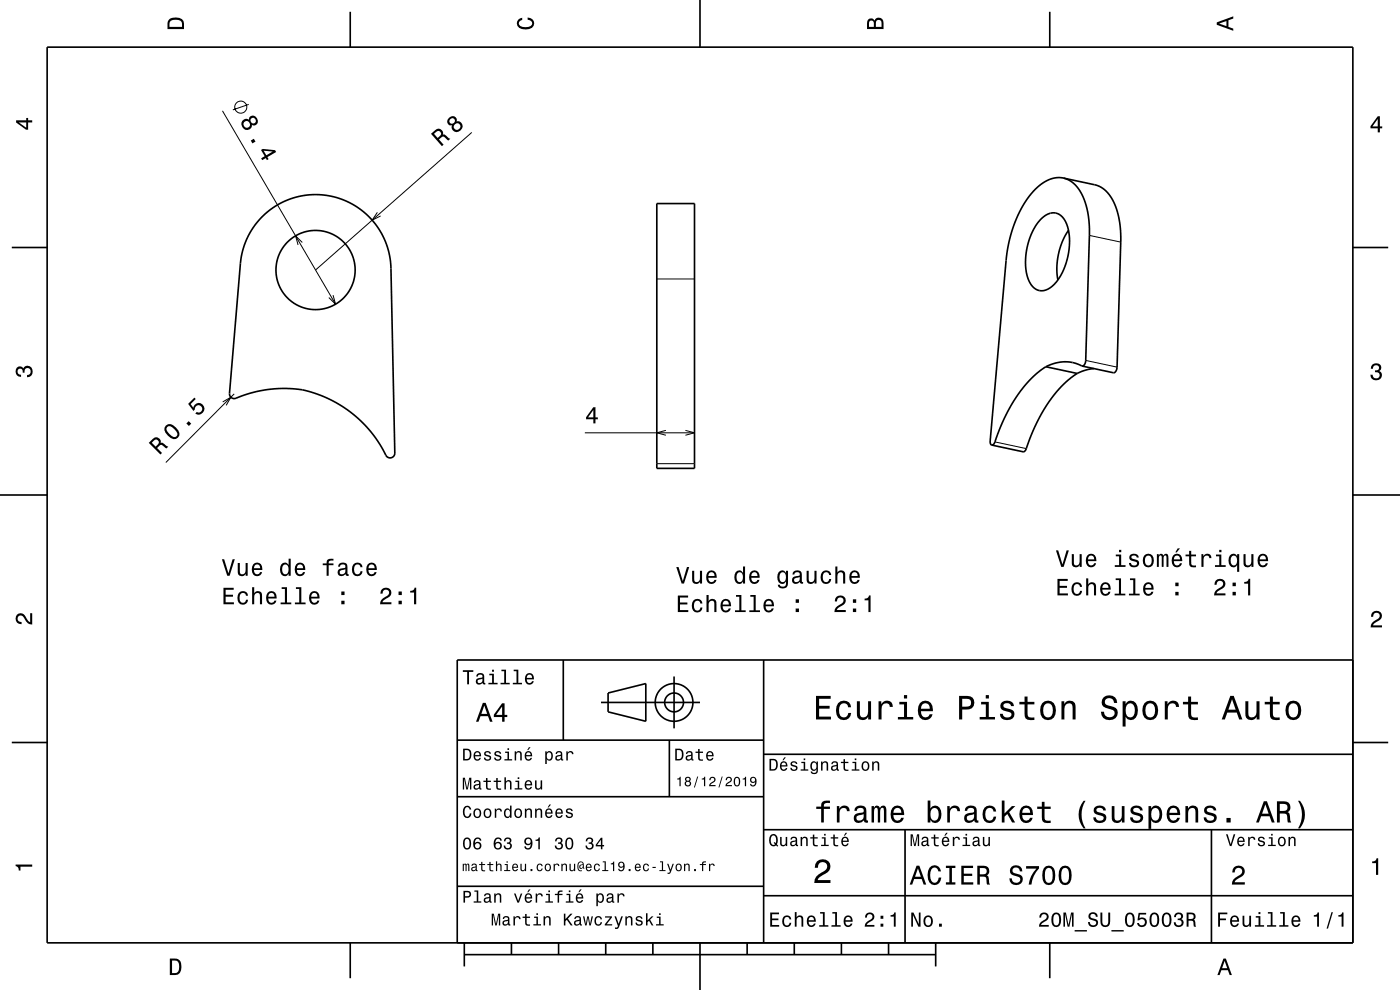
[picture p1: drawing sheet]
<svg xmlns="http://www.w3.org/2000/svg" width="297mm" height="210mm" viewBox="0 0 297 210" stroke-linecap="round" stroke-linejoin="round" font-family="sans-serif">
<g fill="none" stroke="#000" stroke-width=".21">
<path d="M47.2 23.5l24 41M52.8 22.1l-3.4 1.2M100.1 28.1l-33.2 29.2M64.1 51.4l-1.4-1.4 .5 2M80.1 45l-1.1 1.7 1.7-.9M139.3 59.2h8M231.1 49.9l6.7 1.5M70.7 62.6l.5 1.9-1.4-1.4M230.3 76.5l6.7 1.4M47.2 85.3l1.8-1-1 1.7M49.7 83.6l-14.5 14.5M124.1 91.8h23.2"/>
<path d="M139.3 98.4h8M141.3 91.3l-2 .5 2 .5M145.4 91.3l1.9 .5-1.9 .5M211.1 93.7l6.6 1.5"/>
<circle cx="51.1" cy="22.7" r="1.28"/>
</g>
<g fill="none" stroke="#000" stroke-width=".35">
<path d="M10 10h277v190h-277zM74.3 2.5v7.5M148.5 0v10M222.7 2.5v7.5M225.6 37.8l-1.5-.1-1.6 .4-1.7 1-1.6 1.5-1.5 2-1.4 2.3-1 2.4-.9 2.8-.6 2.6-.4 2.6-3.3 38.2v.7l.3 .2M225.6 37.8l1 .3 .9 .6 .9 .8 .7 1 1.2 2.7 .7 3.3 .1 3.4-.8 26.6a1.09 1.09 0 0 1-.7 1.1M225.6 37.8l6.8 1.4 1.3 .6 1 .8 1 1.2 .7 1.4 .6 1.6 .6 2.6 .2 3.2-.8 27.3a1.09 1.09 0 0 1-.8 1.2l-6.6-1.5M2.5 52.5h7.5M55.5 46.1l1.3-1.2 1.7-1.2 1.5-.8 1.8-.8 2-.5 1.7-.3h1.7l2 .1 2 .5 1.6 .5 1.9 .9 1.4 .9 1.6 1.2 1.2 1.3 2 2.8 1.3 3 .4 1.7 .3 2 .9 39.9a1.06 1.06 0 0 1-1.1 1 1.06 1.06 0 0 1-1.1-1l-2.3-3.7-1.6-1.9-1.6-1.6-1.9-1.6-1.8-1.2-2.2-1.3-2.1-.9-4-1.2-3.9-.3-2.8 .2-2.2 .3-4.3 1.2a1.48 1.48 0 0 1-2.1-.1l-.1-.5 2.5-29.1 .7-2.5 .9-2 1.3-2.1zM139.3 43.2h8v56.2h-8zM220.8 46.5a3 3 0 0 1 4.4-.6 9.1 9.1 0 0 1 1.5 7.6l-.7 2.9-1.2 2.3a4.7 4.7 0 0 1-4.3 2.9 4.4 4.4 0 0 1-2.8-4l-.1-3 .6-3.2 1-2.6zM226.7 48.9l-1.3 2.3-.9 2.9-.3 2.7 .2 2.6"/>
<path d="M287 52.5h7.5M221.9 77.8l-1.6 1.1-1.5 1.4-1.7 1.9-1.3 1.7-2.5 4.3-2.1 5.1a1.17 1.17 0 0 1-.8 1.1M221.9 77.8l6.6 1.4M228.5 79.2l-1.5 1.1-1.7 1.5-2.8 3.5-2.5 4.3-2.1 5.2a1.17 1.17 0 0 1-.9 1l-6.6-1.4M229.6 77.6l-2-.7-1.8-.2-1.8 .3-2.1 .8M232.1 78.2l-1.8 .3-1.8 .7M0 105h10M287 105h10M119.5 140v17M162 140v60M287 140h-190v60M2.5 157.5h7.5"/>
<path d="M97 157h65M127.5 149h21M129 147l8-2v8l-8-2zM142 157v12M143 143.5v11M287 157.5h7.5M97 169h65M162 176h125M162 160h125M192 176v24M257 176v24M97 188h65"/>
<path d="M162 190h125M74.3 200v7.5M98.5 202.5h100M98.5 200v5M108.5 200v2.5M118.5 200v2.5M128.5 200v2.5M138.5 200v2.5M148.5 200v10M158.5 200v2.5M168.5 200v2.5M178.5 200v2.5"/>
<path d="M188.5 200v2.5M198.5 200v5M222.7 200v7.5"/>
<circle cx="66.9" cy="57.3" r="8.4"/>
<circle cx="143" cy="149" r="2"/>
<circle cx="143" cy="149" r="4"/>
</g>
<g fill="#000">
<path d="M36 4a2.18 2.18 0 0 0-.5 2.2h3.5v-1.2a1.43 1.43 0 0 0-1.7-1.3zM36.3 4.4a2.15 2.15 0 0 1 2.2 .3l.1 1h-2.6v-1z" fill-rule="evenodd"/>
<path d="M109.9 4.2l.9-.4v.4a.7 .7 0 0 0-.7 .5 .7 .7 0 0 0 .3 .8 1.7 1.7 0 0 0 2.5-.5 .9 .9 0 0 0-1-.8v-.5a1.24 1.24 0 0 1 1.4 1.1 1.24 1.24 0 0 1-1 1.4 2.22 2.22 0 0 1-2.5-.7l-.2-.5z" fill-rule="evenodd"/>
<path d="M184.2 4.2l-.3 .7v1.3h3.5v-1.3a.98 .98 0 0 0-.7-1.1 .98 .98 0 0 0-1.2 .6 .84 .84 0 0 0-1.3-.2zM184.5 4.5a.54 .54 0 0 1 .6-.1 .54 .54 0 0 1 .3 .6v.7h-1zM185.9 4.4a.62 .62 0 0 1 .8-.1 .62 .62 0 0 1 .3 .6v.8h-1.2z" fill-rule="evenodd"/>
<path d="M258.1 4.7v.6l3.5 1.2v-.4l-1-.4v-1.4l1-.4v-.4zM258.6 5l1.6-.5v1z" fill-rule="evenodd"/>
<path d="M3.4 25.5v.5l2.1 1.5h.5v-1.5h.8v-.5h-.8v-.5h-.4v.5zM4 26h1.6v1.1z" fill-rule="evenodd"/>
<path d="M51.4 25.6a1.2 1.2 0 0 0 .3 1.7 1.2 1.2 0 0 0 1.7-.3v-.5a.89 .89 0 0 0 1.2-.2 .89 .89 0 0 0-.1-1.2 .89 .89 0 0 0-1-.6 .89 .89 0 0 0-.7 .9 .95 .95 0 0 0-1.4 .2zM51.6 26.4a.71 .71 0 0 1 1.4 0 .71 .71 0 0 1-1.4 0zM53.1 25.6a.6 .6 0 0 1 1.2 0 .6 .6 0 0 1-1.2 0zM53.2 29.8l.3 .6 .7-.4-.4-.6zM55.4 31.8l.7 1.3-.7 .5 .2 .4 .8-.5 .2 .5 .4-.2-.3-.5 1.9-1.1-.2-.4-2.6-.2zM55.9 32l1.9 .1-1.3 .8z" fill-rule="evenodd"/>
<path d="M91.4 28.4l2.4 2.6 .3-.3-1-1.1a1.07 1.07 0 0 1 1.1-.6l.9 .8 .4-.3-1.2-1-.4 .1a.97 .97 0 0 0-.4-1.2 .97 .97 0 0 0-1.2 .2zM92.1 28.4a1.09 1.09 0 0 1 1.1-.6 .6 .6 0 0 1 .4 .5 .6 .6 0 0 1-.4 .6l-.4 .4z" fill-rule="evenodd"/>
<path d="M95.3 25a.89 .89 0 0 0-.4 1 .89 .89 0 0 0 1 .6 1.11 1.11 0 0 0 .7 1.4 1.11 1.11 0 0 0 1.4-.7 1.03 1.03 0 0 0-.1-1.2 1.03 1.03 0 0 0-1.1-.3 .88 .88 0 0 0-.4-1.1 .88 .88 0 0 0-1.1 .3zM96.3 26.9a.71 .71 0 0 1 1.4 0 .71 .71 0 0 1-1.4 0zM95.3 25.7a.6 .6 0 0 1 1.2 0 .6 .6 0 0 1-1.2 0z" fill-rule="evenodd"/>
<path d="M292.3 24.7l-1.6 2.1v.4h1.6v.9h.4v-.9h.5v-.4h-.5v-2.1zM292.3 25.2v1.6h-1.1z" fill-rule="evenodd"/>
<path d="M291.1 77.4a1.08 1.08 0 0 1 1.4-.2 1.08 1.08 0 0 1 .4 1.2l-.3 .3a1.06 1.06 0 0 1 .5 1.3 1.06 1.06 0 0 1-1.2 .7 1.1 1.1 0 0 1-1.2-1.2h.5a.71 .71 0 0 0 1 .8 .71 .71 0 0 0 .1-1.3h-.6v-.4a.61 .61 0 0 0 .8-.3 .61 .61 0 0 0-.2-.8 .61 .61 0 0 0-.9 .2l-.1 .5h-.5z" fill-rule="evenodd"/>
<path d="M3.6 78a.86 .86 0 0 1 1.4 .2 1.06 1.06 0 0 1 1.2-.6 1.06 1.06 0 0 1 .7 1.2 1.1 1.1 0 0 1-1.2 1.2v-.4a.71 .71 0 0 0 .8-1 .71 .71 0 0 0-1.3-.1v.6h-.4a.61 .61 0 0 0-.3-.8 .61 .61 0 0 0-.8 .2 .61 .61 0 0 0 .2 .8l.6 .2v.4a1.15 1.15 0 0 1-1.2-.6 1.15 1.15 0 0 1 .3-1.3z" fill-rule="evenodd"/>
<path d="M32.4 93.1l-.8 .8 2.4 2.5 .4-.3-1.1-1.1a1.09 1.09 0 0 1 1-.6l1 .7 .4-.3-1.3-.9-.3 .1a.97 .97 0 0 0-.5-1.1 .97 .97 0 0 0-1.2 .2zM32.6 93.5a.6 .6 0 0 1 .9-.1 .6 .6 0 0 1-.1 1l-.4 .3-.8-.8z" fill-rule="evenodd"/>
<path d="M35.2 90.3a1.43 1.43 0 0 0 .4 2.1 1.41 1.41 0 0 0 2.2 .4 1.41 1.41 0 0 0-.5-2.1 1.52 1.52 0 0 0-2.1-.4zM35.5 90.6l.3-.2a2.37 2.37 0 0 1 1.8 1.8l-.4 .5a2.36 2.36 0 0 1-1.9-1.8zM40 89.3l-.5 .5 .6 .6 .5-.5zM41.2 84.3l-1.3 1.4 1.1 1.5 .3-.3a.8 .8 0 0 1 .7-1 .8 .8 0 0 1 .9 .9 .8 .8 0 0 1-1.1 .6l-.4 .3a1.21 1.21 0 0 0 1.8-.3 1.21 1.21 0 0 0-.6-1.8 1.21 1.21 0 0 0-1.6 .9l-.6-.8 1.1-1.1z" fill-rule="evenodd"/>
<path d="M125.9 86.4l-1.6 2.1v.4h1.6v.9h.4v-.9h.5v-.4h-.5v-2.1zM125.9 87v1.5h-1.1z" fill-rule="evenodd"/>
<path d="M47.1 118.6l1.1 3.5h.5l1.1-3.5h-.5l-.8 3-.9-3zM50.4 119.4v1.8a.89 .89 0 0 0 .7 1 .89 .89 0 0 0 1-.5v.4h.4v-2.7h-.4v1.6a.65 .65 0 0 1-.4 .8 .65 .65 0 0 1-.8-.3v-2.1zM53.7 119.7a1.54 1.54 0 0 0 .8 2.5 1.06 1.06 0 0 0 1.1-.8h-.4l-.3 .3-.3 .1a.76 .76 0 0 1-.7-.9h1.8a1.16 1.16 0 0 0-.5-1.4 1.16 1.16 0 0 0-1.5 .2zM54.1 119.9a.66 .66 0 0 1 .8-.1 .66 .66 0 0 1 .3 .7h-1.3zM59.7 119.7a1.58 1.58 0 0 0 .7 2.5l.5-.1 .3-.4v.4h.5v-3.6h-.5v1.3a.9 .9 0 0 0-1.5-.1zM60 120a.62 .62 0 0 1 .7-.2 .62 .62 0 0 1 .5 .5 1.12 1.12 0 0 1-.7 1.5 1.19 1.19 0 0 1-.5-1.8zM62.8 119.7a1.54 1.54 0 0 0 .8 2.5 1.05 1.05 0 0 0 1.1-.8h-.4l-.2 .3-.4 .1a.76 .76 0 0 1-.7-.9h1.8a1.16 1.16 0 0 0-.5-1.4 1.16 1.16 0 0 0-1.5 .2zM63.2 119.9a.66 .66 0 0 1 .8-.1 .66 .66 0 0 1 .3 .7h-1.3zM68.5 119.5v.4h.8v2.2h.4v-2.2h1v-.4h-1a.5 .5 0 0 1 .7-.6h.3v-.4a1.04 1.04 0 0 0-1.4 .8v.2zM72 119.6l-.3 .6h.4a.55 .55 0 0 1 .7-.5 .55 .55 0 0 1 .4 .8h-.2a1 1 0 0 0-1.1 .2 1 1 0 0 0-.2 1.1 .93 .93 0 0 0 1.6 0l.1 .3h.6v-.3h-.3v-1.7a1.02 1.02 0 0 0-1.7-.5zM72.2 121.1l1.1-.3a.77 .77 0 0 1-.2 .8 .77 .77 0 0 1-.9 .1l-.1-.3zM75 119.7a1.53 1.53 0 0 0 .8 2.5 1.06 1.06 0 0 0 1.1-1h-.4a.67 .67 0 0 1-.6 .6 .67 .67 0 0 1-.7-.6 1.12 1.12 0 0 1 .6-1.5 .6 .6 0 0 1 .7 .6h.4a1.09 1.09 0 0 0-.8-.9 1.09 1.09 0 0 0-1.1 .3zM78 119.7a1.54 1.54 0 0 0 .8 2.5 1.05 1.05 0 0 0 1.1-.8h-.4l-.3 .3-.3 .1a.76 .76 0 0 1-.7-.9h1.7a1.16 1.16 0 0 0-.4-1.4 1.16 1.16 0 0 0-1.5 .2zM78.4 119.9a.66 .66 0 0 1 .8-.1 .66 .66 0 0 1 .3 .7h-1.3z" fill-rule="evenodd"/>
<path d="M224 116.7l1.1 3.6h.5l1.2-3.6h-.5l-.9 3-.9-3zM227.4 117.5v1.8a.89 .89 0 0 0 .6 1 .89 .89 0 0 0 1-.5v.5h.5v-2.8h-.5v1.6a.65 .65 0 0 1-.4 .8 .65 .65 0 0 1-.8-.3v-2.1zM230.7 117.8a1.54 1.54 0 0 0 .8 2.6 1.06 1.06 0 0 0 1-.9h-.4l-.2 .3-.4 .2a.76 .76 0 0 1-.7-1h1.8a1.17 1.17 0 0 0-.5-1.3 1.17 1.17 0 0 0-1.4 .1zM231 118.1a.66 .66 0 0 1 .8-.2 .66 .66 0 0 1 .3 .8h-1.3zM236.7 117.6v.4h.7v1.9h-.9v.4h2.3v-.4h-1v-2.3zM237.4 116.6v.5h.5v-.5zM239.8 117.7a.76 .76 0 0 0-.2 .8 .76 .76 0 0 0 .7 .5l.9 .4a.63 .63 0 0 1-.6 .6 .63 .63 0 0 1-.7-.6h-.4a1.07 1.07 0 0 0 1.2 .9 1.07 1.07 0 0 0 .9-1.2l-.4-.3-1.1-.3a.53 .53 0 0 1 .4-.7 .53 .53 0 0 1 .7 .5h.4a1.03 1.03 0 0 0-.7-.9 1.03 1.03 0 0 0-1.1 .3zM242.7 117.8a1.53 1.53 0 0 0 .9 2.6 1.48 1.48 0 0 0 1.2-1.5 1.48 1.48 0 0 0-1.2-1.4l-.5 .1zM243.1 118.1a.67 .67 0 0 1 .7-.2 .67 .67 0 0 1 .5 .5 1.11 1.11 0 0 1-.7 1.6 1.17 1.17 0 0 1-.5-1.9zM245.4 117.5v2.8h.4l.1-2.1 .2-.3h.2l.1 .2 .1 2.2h.3l.1-2.1 .3-.4 .2 .2 .1 .4v1.9h.4v-1.9a.69 .69 0 0 0-.6-.9l-.5 .3-.2-.2-.3-.1-.5 .3v-.3zM249.8 116.3l-.5 .9h.3l.7-.9zM248.9 117.8a1.54 1.54 0 0 0 .8 2.6 1.05 1.05 0 0 0 1.1-.9h-.5l-.2 .3-.4 .2a.76 .76 0 0 1-.7-1h1.8a1.16 1.16 0 0 0-.5-1.3 1.16 1.16 0 0 0-1.4 .1zM249.2 118.1a.66 .66 0 0 1 .8-.2 .66 .66 0 0 1 .3 .8h-1.3zM252.3 116.8v.8h-.8v.4h.8v1.8a1.04 1.04 0 0 0 1.4 .5v-.4a.68 .68 0 0 1-1-.3v-1.6h1v-.4h-1v-.8zM254.9 117.5v2.8h.4v-1.6a.66 .66 0 0 1 .4-.8 .66 .66 0 0 1 .8 .3v.2h.5a.89 .89 0 0 0-.7-.9 .89 .89 0 0 0-1 .5v-.5zM258 117.6v.4h.7v1.9h-.9v.4h2.2v-.4h-.9v-2.3zM258.6 116.6v.5h.5v-.5zM260.9 117.8a1.57 1.57 0 0 0 .8 2.6l.4-.2 .3-.4v1.5h.5v-3.8h-.5v.5l-.1-.3a.87 .87 0 0 0-1.4 .1zM261.3 118.1a.62 .62 0 0 1 .6-.2 .62 .62 0 0 1 .5 .5 1.11 1.11 0 0 1-.7 1.6 1.19 1.19 0 0 1-.4-1.9zM263.8 117.5v1.8a.89 .89 0 0 0 .6 1 .89 .89 0 0 0 1.1-.5v.5h.4v-2.8h-.4v1.6a.65 .65 0 0 1-.4 .8 .65 .65 0 0 1-.8-.3l-.1-2.1zM267.1 117.8a1.54 1.54 0 0 0 .8 2.6 1.06 1.06 0 0 0 1.1-.9h-.5l-.2 .3-.4 .2a.76 .76 0 0 1-.7-1h1.8a1.17 1.17 0 0 0-.5-1.3 1.17 1.17 0 0 0-1.4 .1zM267.4 118.1a.66 .66 0 0 1 .8-.2 .66 .66 0 0 1 .4 .8h-1.4z" fill-rule="evenodd"/>
<path d="M3.6 130.4a1.22 1.22 0 0 1 2 .7l.4 .6 .4 .3v-1.9h.4v2.4a1.8 1.8 0 0 1-1.7-1.4 .71 .71 0 0 0-.9-.5 .71 .71 0 0 0-.5 .8 .71 .71 0 0 0 .9 .5v.5a1.18 1.18 0 0 1-1.2-.7 1.18 1.18 0 0 1 .2-1.3z" fill-rule="evenodd"/>
<path d="M47.4 124.7v3.5h2.2v-.4h-1.7v-1.2h1.5v-.4h-1.5v-1.1h1.7v-.4zM50.7 125.8a1.53 1.53 0 0 0 .8 2.5 1.06 1.06 0 0 0 1.1-1.1h-.4a.67 .67 0 0 1-.6 .7 .67 .67 0 0 1-.7-.6 1.12 1.12 0 0 1 .6-1.5 .59 .59 0 0 1 .7 .6h.4a1.09 1.09 0 0 0-.7-1 1.09 1.09 0 0 0-1.2 .4zM53.5 124.6v3.6h.4v-1.6a.63 .63 0 0 1 .4-.8 .63 .63 0 0 1 .8 .4v2h.5v-1.8a.88 .88 0 0 0-.6-1 .88 .88 0 0 0-1.1 .5v-1.3zM56.8 125.8a1.54 1.54 0 0 0 .8 2.5 1.06 1.06 0 0 0 1-.9h-.4l-.2 .4-.4 .1a.76 .76 0 0 1-.7-.9h1.8a1.16 1.16 0 0 0-.5-1.4 1.16 1.16 0 0 0-1.4 .2zM57.1 126a.66 .66 0 0 1 .8-.2 .66 .66 0 0 1 .3 .8h-1.3zM59.7 124.6v.3h.7v2.9h-.9v.4h2.3v-.4h-.9v-3.2zM62.8 124.6v.3h.7v2.9h-.9v.4h2.2v-.4h-.9v-3.2zM65.9 125.8a1.54 1.54 0 0 0 .8 2.5 1.06 1.06 0 0 0 1.1-.9h-.5l-.2 .4-.4 .1a.76 .76 0 0 1-.7-.9h1.8a1.16 1.16 0 0 0-.5-1.4 1.16 1.16 0 0 0-1.4 .2zM66.2 126a.66 .66 0 0 1 .8-.2 .66 .66 0 0 1 .3 .8h-1.3zM72.4 127.4v.8h.7v-.8zM72.4 125.5v.7h.7v-.7z" fill-rule="evenodd"/>
<path d="M81 125l-.2 .4-.1 .5h.5a.71 .71 0 0 1 .5-.8 .71 .71 0 0 1 .8 .5 .71 .71 0 0 1-.5 .8 1.8 1.8 0 0 0-1.4 1.8h2.4v-.5h-1.9a2.2 2.2 0 0 1 1.5-1.1 1.13 1.13 0 0 0 .1-1.7 1.13 1.13 0 0 0-1.7 .1zM84.5 127.4v.8h.7v-.8zM84.5 125.5v.7h.7v-.7zM87 125.3v.4h.8v2.5h.5v-3.5h-.3a.77 .77 0 0 1-1 .6z" fill-rule="evenodd"/>
<path d="M143.8 126.3v3.5h2.2v-.4h-1.7v-1.2h1.5v-.4h-1.5v-1h1.7v-.5zM147.1 127.4a1.53 1.53 0 0 0 .8 2.5 1.06 1.06 0 0 0 1.1-1h-.4a.67 .67 0 0 1-.6 .6 .67 .67 0 0 1-.7-.6 1.11 1.11 0 0 1 .6-1.5 .59 .59 0 0 1 .7 .6h.4a1.09 1.09 0 0 0-.8-.9 1.09 1.09 0 0 0-1.1 .3zM149.9 126.2v3.6h.4v-1.5a.63 .63 0 0 1 .6-.9 .63 .63 0 0 1 .6 .7v1.7h.5v-1.7a.88 .88 0 0 0-.6-1 .88 .88 0 0 0-1.1 .4v-1.3zM153.2 127.4a1.54 1.54 0 0 0 .7 2.5 1.05 1.05 0 0 0 1.1-.8h-.4l-.2 .3-.4 .1a.76 .76 0 0 1-.7-.9h1.8a1.16 1.16 0 0 0-.5-1.4 1.16 1.16 0 0 0-1.4 .2zM153.5 127.6a.66 .66 0 0 1 .8-.1 .66 .66 0 0 1 .3 .7h-1.3zM156.1 126.2v.4h.7v2.9h-.9v.3h2.3v-.3h-.9v-3.3zM159.2 126.2v.4h.7v2.9h-.9v.3h2.2v-.3h-.9v-3.3zM162.3 127.4a1.54 1.54 0 0 0 .8 2.5 1.06 1.06 0 0 0 1-.8h-.4l-.2 .3-.4 .1a.76 .76 0 0 1-.7-.9h1.8a1.16 1.16 0 0 0-.5-1.4 1.16 1.16 0 0 0-1.4 .2zM162.6 127.6a.66 .66 0 0 1 .8-.1 .66 .66 0 0 1 .3 .7h-1.3zM168.8 129.1v.7h.7v-.7zM168.8 127.1v.8h.7v-.8z" fill-rule="evenodd"/>
<path d="M143.5 120.3l1.1 3.5h.5l1.1-3.5h-.5l-.8 3-.9-3zM146.8 121.1v1.8a.89 .89 0 0 0 .6 .9 .89 .89 0 0 0 1.1-.4v.4h.4v-2.7h-.4v1.5a.65 .65 0 0 1-.4 .8 .65 .65 0 0 1-.8-.3v-2zM150.1 121.4a1.54 1.54 0 0 0 .8 2.5 1.06 1.06 0 0 0 1.1-.9h-.4l-.3 .4-.3 .1a.76 .76 0 0 1-.7-.9h1.7a1.17 1.17 0 0 0-.4-1.4 1.17 1.17 0 0 0-1.5 .2zM150.5 121.6a.66 .66 0 0 1 .8-.1 .66 .66 0 0 1 .3 .7h-1.3zM156.1 121.4a1.57 1.57 0 0 0 .7 2.5l.5-.1 .3-.4v.4h.5v-3.6h-.5v1.3a.89 .89 0 0 0-1.5-.1zM156.4 121.7a.62 .62 0 0 1 .7-.3 .62 .62 0 0 1 .5 .6 1.11 1.11 0 0 1-.7 1.5 1.18 1.18 0 0 1-.5-1.8zM159.2 121.4a1.54 1.54 0 0 0 .8 2.5 1.06 1.06 0 0 0 1.1-.9h-.4l-.3 .4-.3 .1a.76 .76 0 0 1-.7-.9h1.8a1.17 1.17 0 0 0-.5-1.4 1.17 1.17 0 0 0-1.5 .2zM159.6 121.6a.66 .66 0 0 1 .8-.1 .66 .66 0 0 1 .3 .7h-1.3zM165.2 121.4a1.57 1.57 0 0 0 .8 2.5l.4-.1 .3-.4a.73 .73 0 0 1-.3 1 .73 .73 0 0 1-1-.4h-.4a1.1 1.1 0 0 0 1.3 .9 1.1 1.1 0 0 0 .9-1.2v-2.6h-.5v.4l-.3-.4a.89 .89 0 0 0-1.2 .3zM165.5 121.6a.63 .63 0 0 1 .7-.2 .63 .63 0 0 1 .5 .6 1.1 1.1 0 0 1-.7 1.5 1.19 1.19 0 0 1-.5-1.9zM168.4 121.2l-.3 .7h.4a.55 .55 0 0 1 .7-.6 .55 .55 0 0 1 .4 .8l-.2 .1a1 1 0 0 0-1.1 .2 1 1 0 0 0-.2 1 .94 .94 0 0 0 1.6 0l.1 .3 .6 .1v-.3l-.3-.1v-1.6a1.02 1.02 0 0 0-1.7-.6zM168.6 122.7l1.1-.3a.77 .77 0 0 1-.2 .9 .77 .77 0 0 1-.9 .1zM171.1 121.1v1.8a.89 .89 0 0 0 .6 .9 .89 .89 0 0 0 1.1-.4v.4h.4v-2.7h-.4v1.5a.65 .65 0 0 1-.4 .8 .65 .65 0 0 1-.8-.3v-2zM174.4 121.4a1.52 1.52 0 0 0 .8 2.5 1.05 1.05 0 0 0 1.1-1.1h-.4a.67 .67 0 0 1-.6 .7 .67 .67 0 0 1-.7-.6 1.12 1.12 0 0 1 .6-1.5 .6 .6 0 0 1 .7 .6h.4a1.09 1.09 0 0 0-.7-1 1.09 1.09 0 0 0-1.2 .4zM177.2 120.2v3.6h.5v-1.6a.63 .63 0 0 1 .3-.8 .63 .63 0 0 1 .8 .4l.1 2h.4v-1.8a.88 .88 0 0 0-.6-1 .88 .88 0 0 0-1 .5v-1.3zM180.5 121.4a1.54 1.54 0 0 0 .8 2.5 1.06 1.06 0 0 0 1.1-.9h-.5l-.2 .4-.4 .1a.75 .75 0 0 1-.7-.9h1.8a1.17 1.17 0 0 0-.5-1.4 1.17 1.17 0 0 0-1.4 .2zM180.8 121.6a.66 .66 0 0 1 .8-.1 .66 .66 0 0 1 .3 .7h-1.3z" fill-rule="evenodd"/>
<path d="M177.4 126.6l-.3 1h.5a.7 .7 0 0 1 .5-.9 .7 .7 0 0 1 .8 .5 .7 .7 0 0 1-.5 .9 1.8 1.8 0 0 0-1.4 1.7h2.4v-.4h-1.9a2.19 2.19 0 0 1 1.5-1.2 1.13 1.13 0 0 0 .1-1.6 1.13 1.13 0 0 0-1.7 0zM180.9 129.1v.7h.7v-.7zM180.9 127.1v.8h.7v-.8zM183.4 127v.3h.8v2.5h.5v-3.5h-.4a.77 .77 0 0 1-.9 .7z" fill-rule="evenodd"/>
<path d="M224.3 122.8v3.5h2.3v-.4h-1.8v-1.2h1.6v-.4h-1.6v-1.1h1.7v-.4zM227.6 123.9a1.53 1.53 0 0 0 .8 2.5 1.05 1.05 0 0 0 1.2-1.1h-.5a.67 .67 0 0 1-.6 .7 .67 .67 0 0 1-.7-.6 1.12 1.12 0 0 1 .7-1.5 .6 .6 0 0 1 .6 .6h.4a1.09 1.09 0 0 0-.7-1 1.09 1.09 0 0 0-1.2 .4zM230.4 122.7v3.6h.5v-1.6a.63 .63 0 0 1 .4-.7 .63 .63 0 0 1 .8 .3v2h.4v-1.8a.88 .88 0 0 0-.6-1 .88 .88 0 0 0-1 .5v-1.3zM233.7 123.9a1.54 1.54 0 0 0 .8 2.5 1.05 1.05 0 0 0 1.1-.9h-.5l-.2 .4-.4 .1a.76 .76 0 0 1-.7-.9h1.8a1.16 1.16 0 0 0-.5-1.4 1.16 1.16 0 0 0-1.4 .2zM234 124.1a.66 .66 0 0 1 .8-.1 .66 .66 0 0 1 .4 .7h-1.4zM236.7 122.7v.4h.7v2.8h-.9v.4h2.2v-.4h-.9v-3.2zM239.7 122.7v.4h.7v2.8h-.9v.4h2.3v-.4h-.9v-3.2zM242.8 123.9a1.54 1.54 0 0 0 .8 2.5 1.06 1.06 0 0 0 1.1-.9h-.5l-.2 .4-.4 .1a.76 .76 0 0 1-.6-.9h1.7a1.17 1.17 0 0 0-.5-1.4 1.17 1.17 0 0 0-1.4 .2zM243.1 124.1a.66 .66 0 0 1 .8-.1 .66 .66 0 0 1 .4 .7h-1.3zM249.3 125.6v.7h.7v-.7zM249.3 123.6v.7h.7v-.7z" fill-rule="evenodd"/>
<path d="M258 123.1l-.4 .9h.5a.7 .7 0 0 1 .5-.8 .7 .7 0 0 1 .9 .5 .7 .7 0 0 1-.5 .9 1.8 1.8 0 0 0-1.4 1.7h2.4v-.4h-1.9a2.2 2.2 0 0 1 1.4-1.2 1.13 1.13 0 0 0 .1-1.7 1.13 1.13 0 0 0-1.6 .1zM261.5 125.6v.7h.7v-.7zM261.5 123.6v.7h.7v-.7zM264 123.5v.3h.8v2.5h.4v-3.5h-.3a.77 .77 0 0 1-.9 .7z" fill-rule="evenodd"/>
<path d="M291.2 129.9a1.18 1.18 0 0 1 1.9 .3 1.18 1.18 0 0 1-1 1.7l-.5 .3-.3 .5h1.9v.4h-2.4a1.8 1.8 0 0 1 1.4-1.8 .71 .71 0 0 0 .5-.8 .71 .71 0 0 0-.9-.5 .71 .71 0 0 0-.5 .8h-.4z" fill-rule="evenodd"/>
<path d="M98.2 158.8v2.5h.9a1.37 1.37 0 0 0 .7-2.2 1.56 1.56 0 0 0-1.6-.3zM98.6 159.1a.98 .98 0 0 1 1.1 .7 .98 .98 0 0 1-.6 1.2h-.5zM100.7 159.6a1.04 1.04 0 0 0-.2 1.2 1.04 1.04 0 0 0 1 .5l.5-.5h-.3l-.4 .3a.54 .54 0 0 1-.5-.7h1.3a.83 .83 0 0 0-.4-.9 .83 .83 0 0 0-1 .1zM100.9 159.7l.2-.1a.47 .47 0 0 1 .5 .1 .47 .47 0 0 1 .1 .5h-.9zM102.9 159.5l-.2 .1a.69 .69 0 0 0 .9 .9l.2 .1a.43 .43 0 0 1-.4 .5 .43 .43 0 0 1-.4-.4h-.3a.74 .74 0 0 0 .9 .7 .74 .74 0 0 0 .5-1l-1-.4a.38 .38 0 0 1 .3-.5 .38 .38 0 0 1 .4 .4h.3a.78 .78 0 0 0-1.2-.4zM105.1 159.5l-.2 .1a.69 .69 0 0 0 .9 .9l.2 .1a.43 .43 0 0 1-.4 .5 .43 .43 0 0 1-.5-.4h-.3a.74 .74 0 0 0 .9 .7 .74 .74 0 0 0 .5-1l-.9-.4a.38 .38 0 0 1 .3-.5 .38 .38 0 0 1 .4 .4h.3a.77 .77 0 0 0-1.2-.4zM107.2 159.4v.3h.5v1.3h-.7v.3h1.6v-.3h-.6v-1.6zM107.7 158.7v.4h.3v-.4zM109.2 159.4v1.9h.3v-1.1a.45 .45 0 0 1 .4-.6 .45 .45 0 0 1 .5 .5v1.2h.3v-1.3a.63 .63 0 0 0-.5-.7 .63 .63 0 0 0-.7 .4v-.3zM112.2 158.5l-.4 .6h.3l.5-.6zM111.5 159.6a1.04 1.04 0 0 0-.2 1.2 1.04 1.04 0 0 0 1.1 .5l.5-.5h-.3l-.5 .3a.54 .54 0 0 1-.5-.7h1.3a.83 .83 0 0 0-.4-.9 .83 .83 0 0 0-1 .1zM111.8 159.7l.1-.1a.48 .48 0 0 1 .5 .1 .48 .48 0 0 1 .2 .5h-1zM115.7 159.4v2.7h.3v-1.1a.66 .66 0 0 0 .7 .4 .66 .66 0 0 0 .5-.6 .91 .91 0 0 0 0-1.1 .91 .91 0 0 0-1-.3l-.2 .3v-.3zM116.1 159.8a.45 .45 0 0 1 .5-.2 .45 .45 0 0 1 .3 .4 .65 .65 0 0 1 .1 .8 .65 .65 0 0 1-.7 .2 .98 .98 0 0 1-.2-1.2zM118.1 159.5l-.2 .4h.3a.39 .39 0 0 1 .4-.3 .39 .39 0 0 1 .3 .5h-.1a.65 .65 0 0 0-1 .4 .65 .65 0 0 0 .6 .9l.6-.3 .1 .2h.4v-.2l-.2-.1v-1.1a.72 .72 0 0 0-.5-.6 .72 .72 0 0 0-.7 .2zM118.2 160.6l.8-.3a.55 .55 0 0 1-.2 .7 .55 .55 0 0 1-.6 0zM120.1 159.4v1.9h.4v-1.1a.47 .47 0 0 1 .2-.6 .47 .47 0 0 1 .6 .2v.2h.4a.64 .64 0 0 0-.5-.7 .64 .64 0 0 0-.8 .4v-.3z" fill-rule="evenodd"/>
<path d="M98.2 142.2v.3h.9v2.7h.4v-2.7h.9v-.3zM101.3 143l-.3 .5h.4a.47 .47 0 0 1 .5-.4 .47 .47 0 0 1 .4 .6l-.2 .1a.84 .84 0 0 0-1 .2 .84 .84 0 0 0 0 1.1 .9 .9 0 0 0 1.3-.2l.1 .2 .5 .1v-.3l-.3-.1v-1.3a.87 .87 0 0 0-1.4-.5zM101.4 144.3l.9-.3a.66 .66 0 0 1-.1 .7 .66 .66 0 0 1-.8 .1zM103.8 142.9v.3h.6v1.6h-.8v.4h2v-.4h-.8v-1.9zM104.4 142.1v.4h.4v-.4zM106.4 142.1v.3h.6v2.4h-.8v.4h1.9v-.4h-.7v-2.7zM109 142.1v.3h.6v2.4h-.8v.4h1.9v-.4h-.7v-2.7zM111.6 143.1a1.32 1.32 0 0 0 .7 2.1 .9 .9 0 0 0 .9-.7h-.3l-.2 .3-.4 .1a.65 .65 0 0 1-.6-.8h1.6a1 1 0 0 0-.4-1.2 1 1 0 0 0-1.3 .2zM111.9 143.3a.57 .57 0 0 1 .7-.1 .57 .57 0 0 1 .3 .6h-1.2z" fill-rule="evenodd"/>
<path d="M102.4 149.1l-1.4 4h.5l.4-1.2h1.6l.4 1.2h.6l-1.5-4zM102.7 149.7l.7 1.7h-1.3zM106.5 149.2l-1.7 2.4v.5h1.7v1h.5v-1h.6v-.5h-.6v-2.4zM106.5 149.9v1.7h-1.3z" fill-rule="evenodd"/>
<path d="M143.2 158.8v2.5h.9a1.37 1.37 0 0 0 .7-2.2 1.56 1.56 0 0 0-1.6-.3zM143.6 159.1a.98 .98 0 0 1 1.1 .7 .98 .98 0 0 1-.6 1.2h-.5zM145.7 159.5l-.2 .4h.3a.39 .39 0 0 1 .5-.3 .39 .39 0 0 1 .3 .5h-.2a.65 .65 0 0 0-.9 .4 .65 .65 0 0 0 .5 .9l.7-.3v.2h.4v-.2l-.1-.1-.1-1.1a.73 .73 0 0 0-.4-.6 .73 .73 0 0 0-.8 .2zM145.8 160.6l.8-.3a.55 .55 0 0 1-.1 .7 .55 .55 0 0 1-.7 0zM148.1 158.9v.5h-.5v.3h.5v1.3a.75 .75 0 0 0 1 .4v-.3a.48 .48 0 0 1-.7-.3v-1.1h.7v-.3h-.7v-.5zM150 159.6a1.04 1.04 0 0 0-.2 1.2 1.04 1.04 0 0 0 1.1 .5l.5-.5h-.4l-.4 .3a.54 .54 0 0 1-.5-.7h1.3a.83 .83 0 0 0-.4-.9 .83 .83 0 0 0-1 .1zM150.3 159.7l.1-.1a.48 .48 0 0 1 .5 .1 .48 .48 0 0 1 .2 .5h-1z" fill-rule="evenodd"/>
<path d="M173.1 147.6v5h3.2v-.6h-2.5v-1.7h2.2v-.6h-2.2v-1.5h2.4v-.6zM177.8 149.2a2.59 2.59 0 0 0 .5 3.4 1.58 1.58 0 0 0 2.3-1.4h-.6a.95 .95 0 0 1-.9 1 .95 .95 0 0 1-1-.9 1.59 1.59 0 0 1 .9-2.1 .85 .85 0 0 1 .9 .8h.7a1.56 1.56 0 0 0-1.1-1.3 1.56 1.56 0 0 0-1.7 .5zM181.8 148.8v2.5a1.27 1.27 0 0 0 .9 1.4 1.27 1.27 0 0 0 1.5-.7v.6h.6v-3.8h-.6v2.2a.92 .92 0 0 1-.6 1.1 .92 .92 0 0 1-1.2-.4v-2.9zM186.4 148.8v3.8h.6v-2.2a.95 .95 0 0 1 .5-1.1 .95 .95 0 0 1 1.2 .3l.1 .4h.6a1.28 1.28 0 0 0-1-1.4 1.28 1.28 0 0 0-1.4 .8v-.6zM190.8 148.9v.5h1v2.7h-1.3v.5h3.2v-.5h-1.3v-3.2zM191.8 147.4v.8h.6v-.8zM195.1 149.2a2.62 2.62 0 0 0 .5 3.4 1.57 1.57 0 0 0 2.2-1.1h-.6l-.3 .5-.5 .2a1.08 1.08 0 0 1-1-1.3h2.5a1.66 1.66 0 0 0-.7-2 1.66 1.66 0 0 0-2.1 .3zM195.6 149.5a.94 .94 0 0 1 1.2-.2 .94 .94 0 0 1 .5 1h-1.9zM203.5 147.6v5h.6v-2.1h.8a1.47 1.47 0 0 0 1.8-1.2 1.47 1.47 0 0 0-1.5-1.7zM204.1 148.2a1.6 1.6 0 0 1 1.8 .5 .86 .86 0 0 1 0 .9 .86 .86 0 0 1-.9 .3h-.9zM208.1 148.9v.5h1v2.7h-1.3v.5h3.3v-.5h-1.3v-3.2zM209.1 147.4v.8h.7v-.8zM212.6 148.9a1.08 1.08 0 0 0-.3 1.2 1.08 1.08 0 0 0 1 .7l1.1 .4a.57 .57 0 0 1 .2 .6 .57 .57 0 0 1-.5 .4 .96 .96 0 0 1-1.4-.8h-.6a1.6 1.6 0 0 0 1.3 1.4 1.6 1.6 0 0 0 1.7-.8 1.13 1.13 0 0 0-1-1.6l-1.1-.3-.2-.4a.87 .87 0 0 1 .9-.5 .87 .87 0 0 1 .8 .6h.6a1.41 1.41 0 0 0-2.1-1.1zM217.4 147.8v1.1h-1.1v.5h1.1v2.6l.2 .4 .4 .3h1.4v-.5a.97 .97 0 0 1-1.4-.5v-2.3h1.4v-.5h-1.4v-1.1zM221.1 149.2a2.56 2.56 0 0 0 .5 3.4 1.72 1.72 0 0 0 1.8-.2 1.72 1.72 0 0 0 .6-1.7 1.7 1.7 0 0 0-.9-1.9 1.7 1.7 0 0 0-2 .4zM221.6 149.6a.96 .96 0 0 1 1-.4 .96 .96 0 0 1 .7 .8 1.59 1.59 0 0 1-1 2.2 1.19 1.19 0 0 1-1-1.5zM225.2 148.8v3.8h.6v-2.2a.97 .97 0 0 1 .5-1.1 .97 .97 0 0 1 1.1 .2l.1 .7v2.4h.7v-2.5a1.27 1.27 0 0 0-.9-1.4 1.27 1.27 0 0 0-1.5 .6v-.5zM234.1 147.9a1.38 1.38 0 0 0-.3 1.5 1.38 1.38 0 0 0 1.3 .9 1.25 1.25 0 0 1 1.4 .9 1.15 1.15 0 0 1-1.3 .9 1.15 1.15 0 0 1-1-1.1h-.7a1.8 1.8 0 0 0 1.7 1.8 1.8 1.8 0 0 0 1.9-1.6 1.46 1.46 0 0 0-1.5-1.4l-.6-.2a.83 .83 0 0 1-.5-1.1 .83 .83 0 0 1 1.2-.3l.5 .5 .1 .4h.7a1.67 1.67 0 0 0-1-1.6 1.67 1.67 0 0 0-1.9 .4zM238.2 148.8v5.3h.6v-2.1a1.32 1.32 0 0 0 1.4 .7 1.32 1.32 0 0 0 1.1-1.1 2.43 2.43 0 0 0-.8-2.8 1.21 1.21 0 0 0-1.7 .5v-.5zM239.1 149.6a.9 .9 0 0 1 .9-.4 .9 .9 0 0 1 .7 .8 1.61 1.61 0 0 1-.9 2.2 1.18 1.18 0 0 1-1-1.5zM242.8 149.2a2.56 2.56 0 0 0 .5 3.4 1.72 1.72 0 0 0 1.8-.2 1.72 1.72 0 0 0 .6-1.7 1.7 1.7 0 0 0-.9-1.9 1.7 1.7 0 0 0-2 .4zM243.3 149.6a.96 .96 0 0 1 1-.4 .96 .96 0 0 1 .7 .8 1.59 1.59 0 0 1-1 2.2 1.19 1.19 0 0 1-1-1.5zM247.1 148.8v3.8h.6v-2.2a.95 .95 0 0 1 .5-1.1 .95 .95 0 0 1 1.2 .3l.1 .4h.6a1.28 1.28 0 0 0-1-1.4 1.28 1.28 0 0 0-1.4 .8v-.6zM252 147.8v1.1h-1v.5h1l.1 2.6 .2 .4 .4 .3h1.4v-.5a.97 .97 0 0 1-1.4-.5v-2.3h1.4v-.5h-1.4v-1.1zM261 147.6l-1.8 5h.6l.6-1.4h2l.5 1.4h.7l-1.9-5zM261.4 148.3l.7 2.2h-1.5zM264.2 148.8v2.5a1.27 1.27 0 0 0 .9 1.4 1.27 1.27 0 0 0 1.5-.7v.6h.6v-3.8h-.6v2.2a.92 .92 0 0 1-.6 1.1 .92 .92 0 0 1-1.1-.4l-.1-2.9zM269.4 147.8v1.1h-1.1v.5h1.1v2.6l.2 .4 .4 .3 .7 .1 .8-.1v-.5a.97 .97 0 0 1-1.4-.5l-.1-2.3h1.5v-.5h-1.5v-1.1zM273.1 149.2a2.56 2.56 0 0 0 .6 3.4 1.72 1.72 0 0 0 1.8-.2 1.72 1.72 0 0 0 .6-1.7 1.7 1.7 0 0 0-.9-1.9 1.7 1.7 0 0 0-2.1 .4zM273.6 149.6a.96 .96 0 0 1 1-.4 .96 .96 0 0 1 .7 .8 1.59 1.59 0 0 1-.9 2.2 1.19 1.19 0 0 1-1.1-1.5z" fill-rule="evenodd"/>
<path d="M98.2 165v2.5h.3v-2.3l.4 2.3h.3l.5-2.3v2.3h.3v-2.5h-.5l-.4 2.2-.5-2.2zM100.7 165.6l-.2 .5h.3a.39 .39 0 0 1 .5-.4 .39 .39 0 0 1 .3 .6h-.2a.65 .65 0 0 0-.9 .4 .65 .65 0 0 0 .5 .8l.7-.3v.2l.4 .1v-.3h-.1l-.1-1.1a.73 .73 0 0 0-.4-.6 .73 .73 0 0 0-.8 .1zM100.8 166.7l.8-.2a.55 .55 0 0 1-.1 .6 .55 .55 0 0 1-.7 .1zM103.1 165v.6h-.5v.3h.5v1.3a.74 .74 0 0 0 1 .3v-.3a.49 .49 0 0 1-.7-.2v-1.1h.7v-.3h-.7v-.6zM105.3 165v.6h-.6v.3h.6v1.3a.75 .75 0 0 0 1 .3v-.3a.48 .48 0 0 1-.7-.2v-1.1h.7v-.3h-.7v-.6zM107 164.9v2.6h.3v-1.1a.45 .45 0 0 1 .4-.7 .45 .45 0 0 1 .5 .6v1.2h.3v-1.3a.63 .63 0 0 0-.4-.7 .63 .63 0 0 0-.8 .3v-.9zM109.3 165.6v.3h.5v1.3h-.6v.3h1.6v-.3h-.6v-1.6zM109.8 164.9v.3h.4v-.3zM111.5 165.7a1.04 1.04 0 0 0-.2 1.2 1.04 1.04 0 0 0 1.1 .6l.5-.6h-.3l-.5 .4a.54 .54 0 0 1-.5-.7h1.3a.83 .83 0 0 0-.4-1 .83 .83 0 0 0-1 .1zM111.8 165.9l.1-.1a.48 .48 0 0 1 .5 .1 .48 .48 0 0 1 .2 .4h-1zM113.5 165.5v1.3a.64 .64 0 0 0 .4 .7 .64 .64 0 0 0 .8-.3v.3h.3v-2h-.3v1.2a.46 .46 0 0 1-.3 .5 .46 .46 0 0 1-.6-.2v-1.5z" fill-rule="evenodd"/>
<path d="M98.4 178a1.44 1.44 0 0 0 .7 2.2 1.45 1.45 0 0 0 .6-2.2 .79 .79 0 0 0-1.3 0zM98.8 178h.5a1.69 1.69 0 0 1 0 1.9h-.5a1.71 1.71 0 0 1 0-1.9zM100.8 177.8a1.72 1.72 0 0 0 .1 2.3 .83 .83 0 0 0 1.1-.2 .83 .83 0 0 0-.1-1.1 .83 .83 0 0 0-1.2 0 .74 .74 0 0 1 .6-.9l.3 .1 .2 .3h.3a.8 .8 0 0 0-.5-.6 .8 .8 0 0 0-.8 .1zM100.7 179.4a.55 .55 0 0 1 1.1 0 .55 .55 0 0 1-1.1 0zM105.1 177.8a1.72 1.72 0 0 0 .1 2.3 .83 .83 0 0 0 1.1-.2 .83 .83 0 0 0-.1-1.1 .83 .83 0 0 0-1.1 0 .74 .74 0 0 1 .6-.9l.3 .1 .1 .3h.4a.8 .8 0 0 0-.6-.6 .8 .8 0 0 0-.8 .1zM105.1 179.4a.53 .53 0 0 1 1 0 .53 .53 0 0 1-1 0zM107.1 177.8l-.2 .7h.3a.44 .44 0 0 1 .3-.6 .44 .44 0 0 1 .5 .2 .44 .44 0 0 1-.1 .6h-.4v.3a.51 .51 0 0 1 .7 .3 .51 .51 0 0 1-.3 .7 .51 .51 0 0 1-.7-.4v-.2h-.4a.84 .84 0 0 0 1.1 .8 .84 .84 0 0 0 .5-1.3l-.2-.1a.72 .72 0 0 0 0-1.1 .72 .72 0 0 0-1.1 .1zM111.4 177.9a.82 .82 0 0 0 0 1.2 .82 .82 0 0 0 1.2-.1 .73 .73 0 0 1-.6 .9l-.3-.1-.1-.3h-.4a.88 .88 0 0 0 1.1 .7 .88 .88 0 0 0 .6-1.1 1.01 1.01 0 0 0-.2-1.2 1.01 1.01 0 0 0-1.3 0zM111.6 178.5a.53 .53 0 0 1 1 0 .53 .53 0 0 1-1 0zM113.6 178.1v.3h.6v1.8h.3v-2.6h-.2a.55 .55 0 0 1-.7 .5zM118 177.8l-.2 .7h.3a.44 .44 0 0 1 .2-.6 .44 .44 0 0 1 .6 .2 .44 .44 0 0 1-.2 .6h-.3v.3a.52 .52 0 0 1 .7 .3 .52 .52 0 0 1-.4 .7 .52 .52 0 0 1-.6-.4l-.1-.2h-.3a.84 .84 0 0 0 1.1 .8 .84 .84 0 0 0 .4-1.3l-.2-.1a.72 .72 0 0 0 .1-1.1 .72 .72 0 0 0-1.1 .1zM120.1 178a1.44 1.44 0 0 0 .7 2.2 1.45 1.45 0 0 0 .6-2.2 .79 .79 0 0 0-1.3 0zM120.5 178h.5a1.69 1.69 0 0 1 0 1.9h-.5a1.69 1.69 0 0 1 0-1.9zM124.5 177.8l-.2 .7h.3a.44 .44 0 0 1 .2-.6 .44 .44 0 0 1 .6 .2 .44 .44 0 0 1-.2 .6h-.3v.3a.52 .52 0 0 1 .7 .3 .52 .52 0 0 1-.4 .7 .52 .52 0 0 1-.6-.4l-.1-.2h-.3a.84 .84 0 0 0 1.1 .8 .84 .84 0 0 0 .4-1.3l-.2-.1a.72 .72 0 0 0 .1-1.1 .72 .72 0 0 0-1.1 .1zM127.5 177.7l-1.1 1.5v.3h1.1v.7h.3v-.7h.4v-.3h-.4v-1.5zM127.5 178.1v1.1h-.8z" fill-rule="evenodd"/>
<path d="M98.4 171.2a1.45 1.45 0 0 0 .7 2.3 .94 .94 0 0 0 .9-1h-.3a.59 .59 0 0 1-.8 .7 1.31 1.31 0 0 1 .2-2l.3 .1 .2 .4h.4a.85 .85 0 0 0-.6-.8 .85 .85 0 0 0-1 .3zM100.6 171.7a1.04 1.04 0 0 0-.1 1.3 1.04 1.04 0 0 0 1.1 .5 1.04 1.04 0 0 0 .5-1.3 1.04 1.04 0 0 0-1.2-.7zM100.9 171.9a.48 .48 0 0 1 .5-.1 .48 .48 0 0 1 .3 .4 .66 .66 0 0 1 0 .7 .66 .66 0 0 1-.7 .3 .98 .98 0 0 1-.1-1.3zM102.8 171.7a1.04 1.04 0 0 0-.2 1.3 1.04 1.04 0 0 0 1.2 .5 1.04 1.04 0 0 0 .5-1.3 1.04 1.04 0 0 0-1.2-.7zM103 171.9a.48 .48 0 0 1 .5-.1 .48 .48 0 0 1 .4 .4 .66 .66 0 0 1 0 .7 .66 .66 0 0 1-.7 .3 .97 .97 0 0 1-.2-1.3zM105 171.5v2h.3v-1.1a.47 .47 0 0 1 .2-.6 .47 .47 0 0 1 .6 .2l.1 .1h.3a.64 .64 0 0 0-.5-.6 .64 .64 0 0 0-.7 .4v-.4zM107.1 171.7a1.06 1.06 0 0 0-.2 1.2 1.06 1.06 0 0 0 .9 .6l.4-.3v.3h.3v-2.6h-.3v.9a.63 .63 0 0 0-1.1-.1zM107.4 171.9a.44 .44 0 0 1 .4-.1 .44 .44 0 0 1 .4 .4 .65 .65 0 0 1 0 .7 .65 .65 0 0 1-.7 .3l-.2-.4zM109.3 171.7a1.04 1.04 0 0 0-.1 1.3 1.04 1.04 0 0 0 1.1 .5 1.04 1.04 0 0 0 .5-1.3 1.04 1.04 0 0 0-1.2-.7zM109.5 171.9a.48 .48 0 0 1 .6-.1 .48 .48 0 0 1 .3 .4 .66 .66 0 0 1 0 .7 .66 .66 0 0 1-.7 .3 .98 .98 0 0 1-.2-1.3zM111.4 171.5v2h.3v-1.1a.45 .45 0 0 1 .3-.7 .45 .45 0 0 1 .5 .6v1.2h.4v-1.3a.63 .63 0 0 0-.5-.7 .63 .63 0 0 0-.7 .3v-.3zM113.5 171.5v2h.3v-1.1a.45 .45 0 0 1 .3-.6 .45 .45 0 0 1 .6 .2v1.5h.3v-1.3a.63 .63 0 0 0-.4-.7 .63 .63 0 0 0-.8 .3v-.3zM116.5 170.7l-.3 .6h.2l.5-.6zM115.9 171.7a1.04 1.04 0 0 0-.2 1.2 1.04 1.04 0 0 0 1 .6l.5-.6h-.3l-.4 .4a.54 .54 0 0 1-.5-.7h1.2a.83 .83 0 0 0-.3-1 .83 .83 0 0 0-1 .1zM116.1 171.9l.2-.1a.47 .47 0 0 1 .4 .1 .47 .47 0 0 1 .2 .4h-.9zM118 171.7a1.04 1.04 0 0 0-.2 1.2 1.04 1.04 0 0 0 1.1 .6l.5-.6h-.3l-.5 .4a.53 .53 0 0 1-.5-.7h1.3a.83 .83 0 0 0-.3-1 .83 .83 0 0 0-1.1 .1zM118.3 171.9l.1-.1a.47 .47 0 0 1 .5 .1 .47 .47 0 0 1 .2 .4h-1zM120.2 171.6l-.1 .2a.69 .69 0 0 0 .8 .9l.3 .1a.43 .43 0 0 1-.4 .5 .43 .43 0 0 1-.5-.4h-.3a.74 .74 0 0 0 .9 .7 .74 .74 0 0 0 .5-1.1l-1-.3a.38 .38 0 0 1 .3-.5 .38 .38 0 0 1 .5 .3h.3a.77 .77 0 0 0-1.3-.4z" fill-rule="evenodd"/>
<path d="M143.7 165.1v.3h.4v1.4h.3v-2zM145.5 164.9l-.2 .5 .3 .3a.62 .62 0 0 0-.1 .9 .62 .62 0 0 0 .9 0 .62 .62 0 0 0-.1-.9 .58 .58 0 0 0 0-.9 .58 .58 0 0 0-.8 .1zM145.5 166.2a.41 .41 0 0 1 .8 0 .41 .41 0 0 1-.8 0zM145.6 165.3a.35 .35 0 0 1 .7 0 .35 .35 0 0 1-.7 0zM147.9 164.7l-.7 2.3h.2l.7-2.3zM148.9 165.1v.3h.4v1.4h.3v-2zM150.7 164.9l-.2 .6h.2a.4 .4 0 0 1 .3-.5 .4 .4 0 0 1 .5 .3 .4 .4 0 0 1-.3 .5l-.1 .1a.95 .95 0 0 0-.7 .9h1.4v-.3h-1.1l.5-.4a.67 .67 0 0 0 .5-1 .67 .67 0 0 0-1-.2zM153.1 164.7l-.7 2.3h.2l.7-2.3zM154.1 164.9l-.2 .6h.3a.4 .4 0 0 1 .3-.5 .4 .4 0 0 1 .5 .3 .4 .4 0 0 1-.3 .5l-.2 .1a.93 .93 0 0 0-.6 .9h1.4v-.3h-1.1l.5-.4a.67 .67 0 0 0 .5-1 .67 .67 0 0 0-1.1-.2zM155.8 165a1.15 1.15 0 0 0 .5 1.8 1.16 1.16 0 0 0 .5-1.8 .63 .63 0 0 0-1 0zM156.1 165.1l.2-.1a.98 .98 0 0 1 0 1.6l-.2-.1-.2-.3v-.7zM157.6 165.1v.3h.4v1.4h.3v-2zM159.3 165a.66 .66 0 0 0 0 .9 .66 .66 0 0 0 .9 0 .58 .58 0 0 1-.5 .7l-.2-.1-.1-.2h-.3a.7 .7 0 0 0 .9 .5 .7 .7 0 0 0 .5-.8 .81 .81 0 0 0-.2-1 .81 .81 0 0 0-1 0zM159.4 165.4a.42 .42 0 0 1 .8 0 .42 .42 0 0 1-.8 0z" fill-rule="evenodd"/>
<path d="M163.2 161v2.5h.9a1.37 1.37 0 0 0 .7-2.2 1.58 1.58 0 0 0-1.6-.3zM163.6 161.3a.98 .98 0 0 1 1.1 .7 .98 .98 0 0 1-.6 1.2h-.5zM166.4 160.7l-.4 .6h.2l.5-.6zM165.7 161.7a1.04 1.04 0 0 0-.2 1.2 1.04 1.04 0 0 0 1 .6l.5-.6h-.3l-.4 .4a.54 .54 0 0 1-.5-.7h1.3a.83 .83 0 0 0-.4-1 .83 .83 0 0 0-1 .1zM165.9 161.9l.2-.1a.48 .48 0 0 1 .5 .1 .48 .48 0 0 1 .1 .4h-.9zM167.9 161.6l-.2 .2a.68 .68 0 0 0 .9 .9l.2 .1a.43 .43 0 0 1-.4 .5 .43 .43 0 0 1-.4-.4h-.3a.74 .74 0 0 0 .9 .7 .74 .74 0 0 0 .5-1.1l-1-.3a.38 .38 0 0 1 .3-.5 .38 .38 0 0 1 .4 .4l.3-.1a.78 .78 0 0 0-1.2-.4zM170 161.6v.3h.5v1.3h-.7v.3h1.7v-.3h-.7v-1.6zM170.5 160.9v.3h.3v-.3zM172.1 161.7a1.06 1.06 0 0 0-.2 1.2 1.06 1.06 0 0 0 .9 .6l.4-.3a.52 .52 0 0 1-.2 .7 .52 .52 0 0 1-.7-.3h-.3a.78 .78 0 0 0 .9 .6 .78 .78 0 0 0 .6-.8v-1.9h-.3v.4l-.2-.3a.64 .64 0 0 0-.9 .1zM172.4 161.9a.45 .45 0 0 1 .4-.1 .45 .45 0 0 1 .4 .4 .65 .65 0 0 1 0 .7 .65 .65 0 0 1-.7 .3l-.2-.4zM174.2 161.5v2h.3v-1.1a.45 .45 0 0 1 .3-.6 .45 .45 0 0 1 .5 .2l.1 1.5h.3v-1.3a.63 .63 0 0 0-.5-.7 .63 .63 0 0 0-.7 .3v-.3zM176.6 161.6l-.2 .5h.3a.39 .39 0 0 1 .4-.4 .39 .39 0 0 1 .3 .6h-.1a.65 .65 0 0 0-1 .4 .65 .65 0 0 0 .6 .8l.6-.3 .1 .2 .4 .1-.2-.4v-1a.73 .73 0 0 0-1.2-.5zM176.7 162.7l.8-.2a.55 .55 0 0 1-.2 .6 .55 .55 0 0 1-.6 .1zM178.9 161v.6h-.5v.3h.5l.1 1.3a.75 .75 0 0 0 1 .3v-.3a.48 .48 0 0 1-.7-.2v-1.1h.7v-.3h-.7v-.6zM180.8 161.6v.3h.5v1.3h-.6v.3h1.6v-.3h-.6v-1.6zM181.3 160.9v.3h.4v-.3zM183 161.7a1.04 1.04 0 0 0-.2 1.3 1.04 1.04 0 0 0 1.2 .5 1.04 1.04 0 0 0 .4-1.3 1.04 1.04 0 0 0-1.2-.7zM183.2 161.9a.48 .48 0 0 1 .5-.1 .48 .48 0 0 1 .4 .4 .66 .66 0 0 1 0 .7 .66 .66 0 0 1-.7 .3 .98 .98 0 0 1-.2-1.3zM185 161.5v2h.3v-1.1a.45 .45 0 0 1 .3-.6 .45 .45 0 0 1 .6 .2v1.5h.3v-1.3a.63 .63 0 0 0-.4-.7 .63 .63 0 0 0-.8 .3v-.3z" fill-rule="evenodd"/>
<path d="M163.4 177.2a1.45 1.45 0 0 0 .7 2.3l.5-.2 .3 .3 .2-.2-.3-.3a1.53 1.53 0 0 0-.5-2.2l-.6 .1zM163.8 177.3l.3-.1a1.21 1.21 0 0 1 .5 1.7l-.3-.3-.2 .2 .3 .3a.45 .45 0 0 1-.7-.1 1.62 1.62 0 0 1 .1-1.7zM165.5 177.5v1.3a.63 .63 0 0 0 .4 .7 .63 .63 0 0 0 .8-.3v.3h.3v-2h-.3v1.2a.46 .46 0 0 1-.3 .5 .46 .46 0 0 1-.6-.2v-1.5zM167.9 177.6l-.2 .5h.3a.39 .39 0 0 1 .5-.4 .39 .39 0 0 1 .2 .6h-.1a.65 .65 0 0 0-.9 .4 .65 .65 0 0 0 .5 .8l.6-.3 .1 .2 .4 .1v-.3h-.2v-1.1a.73 .73 0 0 0-1.2-.5zM168 178.7l.8-.2a.55 .55 0 0 1-.2 .6 .55 .55 0 0 1-.6 .1zM169.8 177.5v2h.4v-1.1a.45 .45 0 0 1 .2-.6 .45 .45 0 0 1 .6 .2v1.5h.3v-1.3a.63 .63 0 0 0-.4-.7 .63 .63 0 0 0-.8 .3v-.3zM172.4 177v.6h-.5v.3h.5l.1 1.3a.75 .75 0 0 0 1 .3v-.3a.49 .49 0 0 1-.7-.2v-1.1h.7v-.3h-.7v-.6zM174.3 177.6v.3h.5v1.3h-.6v.3h1.6v-.3h-.6v-1.6zM174.8 176.9v.3h.4v-.3zM176.8 177v.6h-.6v.3h.6v1.3a.74 .74 0 0 0 1 .3v-.3a.49 .49 0 0 1-.7-.2v-1.1h.7v-.3h-.7v-.6zM179.4 176.7l-.4 .6h.2l.5-.6zM178.7 177.7a1.04 1.04 0 0 0-.2 1.2 1.04 1.04 0 0 0 1 .6l.5-.6h-.3l-.4 .4a.54 .54 0 0 1-.5-.7h1.3a.83 .83 0 0 0-.4-1 .83 .83 0 0 0-1 .1zM178.9 177.9l.2-.1a.48 .48 0 0 1 .5 .1 .48 .48 0 0 1 .1 .4h-.9z" fill-rule="evenodd"/>
<path d="M173.2 171.1v.5h1v2.9h.6v-2.9h1.3v-.5h-1.3a.64 .64 0 0 1 .8-.8h.5v-.5a1.33 1.33 0 0 0-1.9 1v.3zM177.5 171v3.5h.6v-2a.85 .85 0 0 1 .5-1 .85 .85 0 0 1 1 .3l.1 .3h.6a1.15 1.15 0 0 0-.9-1.2 1.15 1.15 0 0 0-1.3 .7v-.6zM181.6 171.2l-.3 .3v.5h.5a.71 .71 0 0 1 .8-.7 .71 .71 0 0 1 .5 1l-.2 .1a1.47 1.47 0 0 0-1.8 1.2 .93 .93 0 0 0 1 1l.6-.2 .6-.4 .1 .4 .7 .1v-.5h-.3v-2.1a1.31 1.31 0 0 0-2.2-.7zM181.8 173.1l1.4-.4a.99 .99 0 0 1-.2 1.1 .99 .99 0 0 1-1.2 .1l-.1-.4zM184.9 171v3.5h.5v-2.4a.65 .65 0 0 1 .5-.8 .52 .52 0 0 1 .3 .7v2.5h.5v-2.4a.65 .65 0 0 1 .5-.8l.3 .2v.5v2.5h.5v-2.4a.9 .9 0 0 0-.6-1.2l-.4 .1-.3 .4-.3-.4-.4-.1-.3 .1-.3 .4v-.4zM189.3 171.4a1.98 1.98 0 0 0 1 3.2 1.36 1.36 0 0 0 1.4-1.1h-.5l-.3 .4-.5 .2a.97 .97 0 0 1-.9-1.2h2.3a1.5 1.5 0 0 0-.6-1.8 1.5 1.5 0 0 0-1.9 .3zM189.8 171.6a.85 .85 0 0 1 1-.1 .85 .85 0 0 1 .4 .9h-1.7zM196.8 169.8v4.7h.6v-.6a1.19 1.19 0 0 0 1.3 .7 1.19 1.19 0 0 0 .9-1.1 1.93 1.93 0 0 0-1.2-2.6l-.6 .1-.4 .5v-1.7zM197.6 171.7a.81 .81 0 0 1 .9-.3 .81 .81 0 0 1 .6 .7 1.45 1.45 0 0 1-.8 2 1.52 1.52 0 0 1-.7-2.4zM200.9 171v3.5h.6v-2a.85 .85 0 0 1 .5-1 .85 .85 0 0 1 1.1 .3v.3h.6a1.15 1.15 0 0 0-.9-1.2 1.15 1.15 0 0 0-1.3 .7v-.6zM205 171.2l-.2 .3-.1 .5h.5a.71 .71 0 0 1 .9-.7 .71 .71 0 0 1 .4 1l-.2 .1a1.47 1.47 0 0 0-1.8 1.2 .93 .93 0 0 0 1.1 1l.6-.2 .5-.4 .1 .4 .8 .1v-.5h-.4v-2.1a1.31 1.31 0 0 0-2.2-.7zM205.2 173.1l1.4-.4a.99 .99 0 0 1-.2 1.1 .99 .99 0 0 1-1.2 .1l-.1-.4zM208.8 171.4a1.96 1.96 0 0 0 1.1 3.2 1.36 1.36 0 0 0 1.4-1.4h-.5a.86 .86 0 0 1-.8 .9 .86 .86 0 0 1-.9-.8 1.44 1.44 0 0 1 .8-1.9 .77 .77 0 0 1 .9 .7h.5a1.4 1.4 0 0 0-1-1.2 1.4 1.4 0 0 0-1.5 .5zM212.5 169.8v4.7h.6v-1.3l.6-.5 1 1.8h.7l-1.3-2.2 1.3-1.3h-.7l-1.6 1.6v-2.8zM216.6 171.4a1.98 1.98 0 0 0 1.1 3.2 1.36 1.36 0 0 0 1.4-1.1h-.6l-.3 .4-.5 .2a.97 .97 0 0 1-.9-1.2h2.3a1.5 1.5 0 0 0-.6-1.8 1.5 1.5 0 0 0-1.9 .3zM217.1 171.6a.85 .85 0 0 1 1-.1 .85 .85 0 0 1 .4 .9h-1.7zM221 170.1v1h-1v.5h1l.1 2.3 .1 .4 .4 .2 .6 .1h.7v-.5a.88 .88 0 0 1-1.3-.5v-2h1.3v-.5h-1.3v-1zM229.9 169.9a4.6 4.6 0 0 0 0 5.8h.4a5.5 5.5 0 0 1 0-5.8zM232.3 171.2a.97 .97 0 0 0-.3 1 .97 .97 0 0 0 1 .7l1 .3a.51 .51 0 0 1 .1 .5 .51 .51 0 0 1-.4 .3 .86 .86 0 0 1-1.2-.6h-.6a1.41 1.41 0 0 0 1.4 1.2 1.41 1.41 0 0 0 1.4-1.2 1.01 1.01 0 0 0-1-1l-1-.2-.1-.3a.78 .78 0 0 1 .7-.5 .78 .78 0 0 1 .8 .5h.5a1.26 1.26 0 0 0-1.9-1zM235.8 171v2.3a1.14 1.14 0 0 0 .8 1.2 1.14 1.14 0 0 0 1.4-.6v.6h.6v-3.5h-.6v2a.83 .83 0 0 1-.5 1 .83 .83 0 0 1-1.1-.4v-2.6zM240.1 171.2a.97 .97 0 0 0-.2 1 .97 .97 0 0 0 .9 .7l1 .3a.51 .51 0 0 1 .1 .5 .51 .51 0 0 1-.4 .3 .86 .86 0 0 1-1.2-.6h-.6a1.41 1.41 0 0 0 1.4 1.2 1.41 1.41 0 0 0 1.4-1.2 1.01 1.01 0 0 0-1-1l-1-.2-.1-.3a.78 .78 0 0 1 .7-.5 .78 .78 0 0 1 .8 .5h.5a1.26 1.26 0 0 0-1.9-1zM243.6 171v4.8h.6v-1.9a1.19 1.19 0 0 0 1.3 .7 1.19 1.19 0 0 0 1-1.1 1.94 1.94 0 0 0-1.3-2.6 1.06 1.06 0 0 0-1 .6v-.5zM244.5 171.7a.81 .81 0 0 1 .8-.3 .81 .81 0 0 1 .6 .7 1.45 1.45 0 0 1-.8 2 1.52 1.52 0 0 1-.6-2.4zM247.9 171.4a1.98 1.98 0 0 0 1 3.2 1.36 1.36 0 0 0 1.4-1.1h-.6l-.2 .4-.5 .2a.97 .97 0 0 1-.9-1.2h2.3a1.5 1.5 0 0 0-.7-1.8 1.5 1.5 0 0 0-1.8 .3zM248.3 171.6a.85 .85 0 0 1 1-.1 .85 .85 0 0 1 .5 .9h-1.7zM251.5 171v3.5h.6v-2a.82 .82 0 0 1 .5-1 .82 .82 0 0 1 1 .4v2.6h.6v-2.3a1.14 1.14 0 0 0-.8-1.3 1.14 1.14 0 0 0-1.4 .6v-.5zM255.8 171.2a.97 .97 0 0 0-.3 1 .97 .97 0 0 0 .9 .7l1 .3a.51 .51 0 0 1 .1 .5 .51 .51 0 0 1-.4 .3 .86 .86 0 0 1-1.2-.6h-.6a1.41 1.41 0 0 0 1.4 1.2 1.41 1.41 0 0 0 1.4-1.2 1.01 1.01 0 0 0-1-1l-1-.2-.1-.3a.78 .78 0 0 1 .8-.5 .78 .78 0 0 1 .7 .5h.5a1.26 1.26 0 0 0-1.8-1zM260.2 173.5v1h.9v-1zM268.1 170l-1.6 4.5h.6l.4-1.4h1.8l.5 1.4h.6l-1.6-4.5zM268.4 170.6l.7 2h-1.4zM270.9 170v4.5h.6v-1.9a1.38 1.38 0 0 1 1.5 .3l.2 1.6h.7l-.4-1.9-.3-.3a1.24 1.24 0 0 0 .5-1.5 1.24 1.24 0 0 0-1.3-.8zM271.5 170.5a1.4 1.4 0 0 1 1.6 .4 .78 .78 0 0 1-.1 .9 .78 .78 0 0 1-.8 .2h-.7zM275.4 169.9a5.6 5.6 0 0 1 0 5.8h.4a4.6 4.6 0 0 0 0-5.8z" fill-rule="evenodd"/>
<path d="M193.2 177v2.5h.3v-2.3l.4 2.3h.3l.5-2.3v2.3h.3v-2.5h-.5l-.4 2.2-.5-2.2zM195.7 177.6l-.2 .5h.3a.39 .39 0 0 1 .5-.4 .39 .39 0 0 1 .3 .6h-.2a.65 .65 0 0 0-.9 .4 .65 .65 0 0 0 .5 .8l.7-.3v.2l.4 .1v-.3h-.1l-.1-1.1a.73 .73 0 0 0-1.2-.5zM195.8 178.7l.8-.2a.55 .55 0 0 1-.1 .6 .55 .55 0 0 1-.7 .1zM198.1 177v.6h-.5v.3h.5v1.3a.74 .74 0 0 0 1 .3v-.3a.49 .49 0 0 1-.7-.2v-1.1h.7v-.3h-.7v-.6zM200.7 176.7l-.4 .6h.3l.5-.6zM200 177.7a1.04 1.04 0 0 0-.2 1.2 1.04 1.04 0 0 0 1.1 .6l.5-.6h-.4l-.4 .4a.54 .54 0 0 1-.5-.7h1.3a.83 .83 0 0 0-.4-1 .83 .83 0 0 0-1 .1zM200.3 177.9l.1-.1a.48 .48 0 0 1 .5 .1 .48 .48 0 0 1 .2 .4h-1zM202.1 177.5v2h.3v-1.1a.47 .47 0 0 1 .3-.6 .47 .47 0 0 1 .6 .2v.1h.3a.64 .64 0 0 0-.4-.6 .64 .64 0 0 0-.8 .4v-.4zM204.3 177.6v.3h.5v1.3h-.6v.3h1.6v-.3h-.6v-1.6zM204.8 176.9v.3h.4v-.3zM206.6 177.6l-.2 .5h.3a.39 .39 0 0 1 .4-.4 .39 .39 0 0 1 .3 .6h-.1a.65 .65 0 0 0-1 .4 .65 .65 0 0 0 .6 .8l.6-.3 .1 .2 .4 .1v-.3h-.2v-1.1a.72 .72 0 0 0-.5-.6 .72 .72 0 0 0-.7 .1zM206.7 178.7l.8-.2a.55 .55 0 0 1-.2 .6 .55 .55 0 0 1-.6 .1zM208.5 177.5v1.3a.63 .63 0 0 0 .5 .7 .63 .63 0 0 0 .7-.3v.3h.3v-2h-.3v1.2a.46 .46 0 0 1-.3 .5 .46 .46 0 0 1-.6-.2v-1.5z" fill-rule="evenodd"/>
<path d="M260.1 177l.8 2.5h.4l.8-2.5h-.4l-.6 2.1-.7-2.1zM262.7 177.7a1.04 1.04 0 0 0-.2 1.2 1.04 1.04 0 0 0 1 .6l.5-.6h-.3l-.4 .4a.54 .54 0 0 1-.5-.7h1.3a.83 .83 0 0 0-.4-1 .83 .83 0 0 0-1 .1zM262.9 177.9l.2-.1a.48 .48 0 0 1 .5 .1 .48 .48 0 0 1 .1 .4h-.9zM264.8 177.5v2h.3v-1.1a.47 .47 0 0 1 .3-.6 .47 .47 0 0 1 .6 .2v.1h.3a.64 .64 0 0 0-.5-.6 .64 .64 0 0 0-.7 .4v-.4zM267 177.6l-.1 .2a.69 .69 0 0 0 .9 .9l.2 .1a.43 .43 0 0 1-.4 .5 .43 .43 0 0 1-.5-.4h-.3a.74 .74 0 0 0 .9 .7 .74 .74 0 0 0 .5-1.1l-.9-.3a.38 .38 0 0 1 .3-.5 .38 .38 0 0 1 .4 .4l.3-.1a.78 .78 0 0 0-1.3-.4zM269.2 177.6v.3h.5v1.3h-.7v.3h1.6v-.3h-.6v-1.6zM269.7 176.9v.3h.3v-.3zM271.3 177.7a1.04 1.04 0 0 0-.1 1.3 1.04 1.04 0 0 0 1.1 .5 1.04 1.04 0 0 0 .5-1.3 1.04 1.04 0 0 0-1.2-.7zM271.5 177.9a.48 .48 0 0 1 .6-.1 .48 .48 0 0 1 .3 .4 .67 .67 0 0 1 0 .7 .67 .67 0 0 1-.7 .3 .98 .98 0 0 1-.2-1.3zM273.3 177.5v2h.4v-1.1a.45 .45 0 0 1 .3-.7 .45 .45 0 0 1 .5 .6v1.2h.4v-1.3a.63 .63 0 0 0-.5-.7 .63 .63 0 0 0-.7 .3v-.3z" fill-rule="evenodd"/>
<path d="M3.3 183.4h3.5v.4h-2.5v.9h-.3a.77 .77 0 0 0-.7-1z" fill-rule="evenodd"/>
<path d="M98.2 183.2v1.6h.2v-1.2l.2-.2 .2 .2v1.2h.2v-1.2l.2-.2 .1 .3v1.1h.3l-.1-1.5-.2-.1-.3 .2-.3-.2-.3 .2v-.2zM100.2 183.3l-.2 .4h.2a.32 .32 0 0 1 .4-.3 .32 .32 0 0 1 .2 .4 .61 .61 0 0 0-.7 .2 .61 .61 0 0 0 0 .7 .6 .6 0 0 0 .8-.1l.1 .1 .3 .1-.1-.2-.1-1a.58 .58 0 0 0-.3-.4 .58 .58 0 0 0-.6 .1zM100.3 184.2l.6-.2v.2a.34 .34 0 0 1-.3 .4 .34 .34 0 0 1-.4-.4zM102.1 182.8v.5h-.5v.2h.5v1a.6 .6 0 0 0 .8 .3v-.2l-.5-.1-.1-.3v-.7h.6v-.2h-.6v-.5zM103.8 182.8v.5h-.4v.2h.4v1a.6 .6 0 0 0 .8 .3v-.2l-.5-.1v-.3v-.7h.5v-.2h-.5v-.5zM105.2 182.7v2.1h.3v-1.1l.4-.3 .2 .2 .1 1.2h.2v-1a.5 .5 0 0 0-.3-.6 .5 .5 0 0 0-.6 .3v-.8zM107.1 183.3v.2h.4v1.1h-.6v.2h1.3v-.2h-.5v-1.3zM107.5 182.7v.3h.2v-.3zM108.8 183.4a.83 .83 0 0 0-.1 .9 .83 .83 0 0 0 .8 .5l.4-.5-.8 .3-.2-.5h1v-.1a.64 .64 0 0 0-.3-.8 .64 .64 0 0 0-.8 .2zM109 183.5l.4-.1 .3 .5h-.8zM110.4 183.2v1a.51 .51 0 0 0 .4 .6 .51 .51 0 0 0 .6-.3v.3h.2v-1.6h-.2l-.1 1.1-.4 .3-.2-.2v-1.2zM112.5 184.3v.5h.4v-.5zM114 183.4a.83 .83 0 0 0-.1 1 .83 .83 0 0 0 .8 .4l.4-.6h-.2l-.3 .4a.58 .58 0 0 1-.5-.6 .58 .58 0 0 1 .6-.6l.2 .3h.2a.63 .63 0 0 0-.4-.5 .63 .63 0 0 0-.7 .2zM115.7 183.4a.83 .83 0 0 0-.1 1 .83 .83 0 0 0 .9 .4 .79 .79 0 0 0 .4-1.1 .79 .79 0 0 0-1.2-.3zM115.9 183.6l.1-.2a.56 .56 0 0 1 .6 .6 .56 .56 0 0 1-.6 .6l-.2-.3zM117.5 183.2v1.6h.2l.1-1.3 .4-.1 .2 .3h.3a.51 .51 0 0 0-.4-.5 .51 .51 0 0 0-.6 .3v-.3zM119.1 183.2v1.6h.2l.1-1.1 .4-.3 .2 .2v1.2h.3v-1a.51 .51 0 0 0-.4-.6 .51 .51 0 0 0-.6 .3v-.3zM120.8 183.2v1a.51 .51 0 0 0 .4 .6 .51 .51 0 0 0 .6-.3v.3h.2v-1.6h-.2l-.1 1.1-.3 .3-.3-.2v-1.2zM122.8 182.9a1.51 1.51 0 0 0 .1 1.9h.6v-.2a.49 .49 0 0 1-.8-.4 .96 .96 0 0 1 .5-1.3l.3 .1 .1 .3a.65 .65 0 0 0-.6 .9l.2 .1 .5-.2 .2 .2v-.2a1.03 1.03 0 0 0-.9-1.4zM123.1 183.7l.5-.2-.1 .5-.4 .1zM124.4 183.4a.83 .83 0 0 0-.1 .9 .83 .83 0 0 0 .8 .5l.4-.5-.8 .3-.2-.5h1v-.1a.64 .64 0 0 0-.3-.8 .64 .64 0 0 0-.8 .2zM124.6 183.5l.5-.1 .2 .5h-.8zM126.2 183.4a.83 .83 0 0 0-.2 1 .83 .83 0 0 0 .9 .4l.4-.6h-.3l-.2 .4a.58 .58 0 0 1-.6-.6 .58 .58 0 0 1 .6-.6l.2 .3h.3a.62 .62 0 0 0-.5-.5 .62 .62 0 0 0-.6 .2zM127.9 182.7v.2h.4v1.7h-.6v.2h1.3v-.2h-.5v-1.9zM129.6 183.1v.3h.4v1.4h.3v-2zM131.3 183a.66 .66 0 0 0 0 .9 .66 .66 0 0 0 .9 0 .59 .59 0 0 1-.4 .7l-.3-.1-.1-.2h-.3a.7 .7 0 0 0 .9 .5 .7 .7 0 0 0 .5-.8 .81 .81 0 0 0-.2-1 .81 .81 0 0 0-1 0zM131.4 183.4a.45 .45 0 0 1 .9 0 .45 .45 0 0 1-.9 0zM133.4 184.3v.5h.4v-.5zM134.8 183.4a.83 .83 0 0 0-.1 .9 .83 .83 0 0 0 .8 .5l.4-.5-.7 .3-.3-.5h1v-.1a.64 .64 0 0 0-.3-.8 .64 .64 0 0 0-.8 .2zM135 183.5l.5-.1 .2 .5h-.8zM136.6 183.4a.83 .83 0 0 0-.2 1 .83 .83 0 0 0 .9 .4l.4-.6h-.3l-.2 .4a.58 .58 0 0 1-.6-.6 .58 .58 0 0 1 .6-.6l.2 .3h.3a.63 .63 0 0 0-.5-.5 .63 .63 0 0 0-.6 .2zM138.4 183.9v.2h.7v-.2zM140 182.7v.2h.4v1.7h-.5v.2h1.3v-.2h-.5v-1.9zM141.5 183.2l.6 1.7-.1 .2h-.4v.3h.4l.2-.2 .8-2h-.3l-.5 1.3-.4-1.3zM143.5 183.4a.83 .83 0 0 0-.1 1 .83 .83 0 0 0 .9 .4 .79 .79 0 0 0 .3-1.1 .79 .79 0 0 0-1.1-.3zM143.7 183.6l.1-.2a.56 .56 0 0 1 .6 .6 .56 .56 0 0 1-.6 .6l-.2-.3zM145.1 183.2v1.6h.3v-1.1l.4-.3 .2 .2 .1 1.2h.2v-1a.51 .51 0 0 0-.3-.6 .51 .51 0 0 0-.6 .3v-.3zM147.2 184.3v.5h.4v-.5zM148.5 183.3v.2h.4v1.3h.3v-1.3h.6v-.2h-.6l.1-.3 .5-.1v-.2h-.3a.46 .46 0 0 0-.6 .6zM150.4 183.2v1.6h.3l.1-1.3 .4-.1 .2 .3h.2a.51 .51 0 0 0-.4-.5 .51 .51 0 0 0-.6 .3v-.3z" fill-rule="evenodd"/>
<path d="M98.3 189v2.5h.4v-1.1a.96 .96 0 0 0 1.2-.7 .67 .67 0 0 0-.7-.7zM98.7 189.3h.4a.43 .43 0 0 1 .5 .4 .43 .43 0 0 1-.5 .4h-.4zM100.6 188.9v.3h.5v2h-.6v.3h1.6v-.3h-.6v-2.3zM102.9 189.6l-.2 .5h.3a.39 .39 0 0 1 .5-.4 .39 .39 0 0 1 .2 .6h-.1a.65 .65 0 0 0-.9 .4 .65 .65 0 0 0 .5 .8l.6-.3 .1 .2 .4 .1v-.3h-.2v-1.1a.73 .73 0 0 0-1.2-.5zM103 190.7l.8-.2a.55 .55 0 0 1-.2 .6 .55 .55 0 0 1-.6 .1zM104.8 189.5v2h.4v-1.1a.45 .45 0 0 1 .2-.6 .45 .45 0 0 1 .6 .2v1.5h.3v-1.3a.63 .63 0 0 0-.4-.7 .63 .63 0 0 0-.8 .3v-.3zM109 189.5l.8 2h.3l.7-2h-.3l-.6 1.6-.5-1.6zM112.2 188.7l-.4 .6h.3l.5-.6zM111.5 189.7a1.04 1.04 0 0 0-.2 1.2 1.04 1.04 0 0 0 1.1 .6l.5-.6h-.3l-.5 .4a.54 .54 0 0 1-.5-.7h1.3a.83 .83 0 0 0-.4-1 .83 .83 0 0 0-1 .1zM111.8 189.9l.1-.1a.48 .48 0 0 1 .5 .1 .48 .48 0 0 1 .2 .4h-1zM113.6 189.5v2h.4v-1.1a.47 .47 0 0 1 .2-.6 .47 .47 0 0 1 .6 .2v.1h.4a.64 .64 0 0 0-.5-.6 .64 .64 0 0 0-.8 .4v-.4zM115.8 189.6v.3h.5v1.3h-.6v.3h1.6v-.3h-.6v-1.6zM116.3 188.9v.3h.4v-.3zM117.7 189.6v.3h.6v1.6h.3v-1.6h.7v-.3h-.7v-.3l.7-.1v-.3a.68 .68 0 0 0-.7 0 .68 .68 0 0 0-.3 .7zM120.2 189.6v.3h.5v1.3h-.7v.3h1.6v-.3h-.6v-1.6zM120.7 188.9v.3h.3v-.3zM123 188.7l-.3 .6h.2l.5-.6zM122.4 189.7a1.04 1.04 0 0 0-.2 1.2 1.04 1.04 0 0 0 1 .6l.5-.6h-.3l-.4 .4a.54 .54 0 0 1-.5-.7h1.2a.83 .83 0 0 0-.3-1 .83 .83 0 0 0-1 .1zM122.6 189.9l.2-.1a.48 .48 0 0 1 .5 .1 .48 .48 0 0 1 .1 .4h-.9zM126.5 189.5v2.7h.3v-1a.66 .66 0 0 0 .7 .3 .66 .66 0 0 0 .6-.6 .91 .91 0 0 0 0-1 .91 .91 0 0 0-1-.3l-.3 .2v-.3zM127 189.9a.45 .45 0 0 1 .5-.1 .45 .45 0 0 1 .3 .4v.3a.6 .6 0 0 1-.5 .8 .85 .85 0 0 1-.3-1.4zM128.9 189.6l-.2 .5h.3a.39 .39 0 0 1 .5-.4 .39 .39 0 0 1 .3 .6h-.2a.65 .65 0 0 0-.9 .4 .65 .65 0 0 0 .5 .8l.6-.3 .1 .2 .4 .1v-.3h-.2v-1.1a.73 .73 0 0 0-1.2-.5zM129 190.7l.8-.2a.55 .55 0 0 1-.1 .6 .55 .55 0 0 1-.7 .1zM131 189.5v2h.3v-1.1a.47 .47 0 0 1 .3-.6 .47 .47 0 0 1 .6 .2v.1h.3a.64 .64 0 0 0-.5-.6 .64 .64 0 0 0-.7 .4v-.4z" fill-rule="evenodd"/>
<path d="M104.3 193.8v2.5h.3v-2.3l.5 2.3h.3l.4-2.3v2.3h.3v-2.5h-.4l-.5 2.2-.4-2.2zM106.8 194.5l-.1 .4h.2a.39 .39 0 0 1 .5-.3 .39 .39 0 0 1 .3 .5h-.2a.65 .65 0 0 0-.9 .4 .65 .65 0 0 0 .6 .9l.6-.3 .1 .2h.4l-.2-.4v-1a.73 .73 0 0 0-1.3-.4zM107 195.6l.8-.3a.55 .55 0 0 1-.2 .7 .55 .55 0 0 1-.6 0zM108.9 194.4v1.9h.3v-1.1a.47 .47 0 0 1 .3-.6 .47 .47 0 0 1 .6 .2v.2h.3a.64 .64 0 0 0-.5-.7 .64 .64 0 0 0-.7 .4v-.3zM111.4 193.9v.5h-.5v.3h.5v1.3a.75 .75 0 0 0 1 .4v-.3l-.6-.1-.1-.4v-.9h.7v-.3h-.7v-.5zM113.3 194.4v.3h.5v1.3h-.7v.3h1.7v-.3h-.7v-1.6zM113.8 193.7v.4h.3v-.4zM115.3 194.4v1.9h.3v-1.1a.45 .45 0 0 1 .3-.6 .45 .45 0 0 1 .6 .3v1.4h.3v-1.3a.63 .63 0 0 0-.4-.7 .63 .63 0 0 0-.8 .4v-.3zM119.6 193.8v2.5h.3v-.9l.3-.3 .9 1.2h.4l-1-1.4 1-1.1h-.5l-1.1 1.2v-1.2zM122 194.5l-.2 .4h.3a.39 .39 0 0 1 .5-.3 .39 .39 0 0 1 .3 .5h-.2a.65 .65 0 0 0-.9 .4 .65 .65 0 0 0 .5 .9l.7-.3v.2h.4l-.2-.4v-1a.73 .73 0 0 0-1.2-.4zM122.1 195.6l.8-.3a.55 .55 0 0 1-.1 .7 .55 .55 0 0 1-.6 0zM123.7 194.4l.4 1.9h.3l.3-1.6 .3 1.6h.3l.5-1.9h-.3l-.3 1.6-.3-1.6h-.3l-.3 1.6-.3-1.6zM126.3 194.6a1.04 1.04 0 0 0-.2 1.2 1.04 1.04 0 0 0 1.1 .5l.4-.4 .1-.3h-.3l-.3 .5a.73 .73 0 0 1-.7-.8 .73 .73 0 0 1 .7-.7l.3 .4h.3a.78 .78 0 0 0-.5-.7 .78 .78 0 0 0-.9 .3zM128.4 194.4v.2h1l-1.1 1.5v.2h1.6v-.3h-1.2l1.1-1.4v-.2zM130.4 194.4l.7 2-.2 .3h-.4v.3a.64 .64 0 0 0 .8-.4l.8-2.2h-.3l-.6 1.6-.5-1.6zM132.7 194.4v1.9h.3v-1.1a.49 .49 0 0 1 .2-.5 .49 .49 0 0 1 .6 0l.1 1.6h.3v-1.3a.63 .63 0 0 0-.5-.7 .63 .63 0 0 0-.7 .4v-.3zM135 194.5a.54 .54 0 0 0-.1 .6 .54 .54 0 0 0 .5 .3l.6 .2a.43 .43 0 0 1-.4 .5 .43 .43 0 0 1-.5-.4h-.3a.74 .74 0 0 0 .9 .7 .74 .74 0 0 0 .5-1l-1-.4a.38 .38 0 0 1 .3-.5 .38 .38 0 0 1 .5 .4h.3a.78 .78 0 0 0-1.3-.4zM137 193.7v2.6h.4v-.7l.3-.3 .6 1h.3l-.7-1.2 .7-.7h-.4l-.8 .8v-1.5zM139.3 194.4v.3h.5v1.3h-.6v.3h1.6v-.3h-.7v-1.6zM139.8 193.7v.4h.4v-.4z" fill-rule="evenodd"/>
<path d="M163.4 193.6v3h1.9v-.4h-1.5v-1h1.3v-.4h-1.3v-.9h1.5v-.3zM166.2 194.5a1.31 1.31 0 0 0 .7 2.2 .9 .9 0 0 0 1-1h-.4a.57 .57 0 0 1-.5 .6 .57 .57 0 0 1-.6-.5 .81 .81 0 0 1-.1-.9 .81 .81 0 0 1 .9-.4l.3 .5h.4a.94 .94 0 0 0-.7-.8 .94 .94 0 0 0-1 .3zM168.6 193.5v3.1h.4v-1.4a.54 .54 0 0 1 .3-.6 .54 .54 0 0 1 .7 .3v1.7h.4v-1.6a.76 .76 0 0 0-.5-.8 .76 .76 0 0 0-.9 .4v-1.1zM171.4 194.5a1.32 1.32 0 0 0 .7 2.2 .91 .91 0 0 0 .9-.8h-.3l-.2 .3-.4 .1a.65 .65 0 0 1-.6-.8h1.6a1 1 0 0 0-.5-1.1 1 1 0 0 0-1.2 .1zM171.7 194.7a.57 .57 0 0 1 .7-.1 .57 .57 0 0 1 .3 .6h-1.2zM174 193.5v.3h.6v2.5h-.8v.3h1.9v-.3h-.7v-2.8zM176.6 193.5v.3h.6v2.5h-.8v.3h1.9v-.3h-.7v-2.8zM179.2 194.5a1.32 1.32 0 0 0 .7 2.2 .91 .91 0 0 0 .9-.8h-.3l-.2 .3-.4 .1a.65 .65 0 0 1-.5-.8h1.5a1 1 0 0 0-.4-1.1 1 1 0 0 0-1.3 .1zM179.5 194.7a.57 .57 0 0 1 .7-.1 .57 .57 0 0 1 .3 .6h-1.1z" fill-rule="evenodd"/>
<path d="M173.3 182.7a1.62 1.62 0 0 1 2.4-.1 1.62 1.62 0 0 1-.1 2.4l-.5 .3a2.45 2.45 0 0 0-1.6 1.4h2.7v.6h-3.5a2.58 2.58 0 0 1 2.1-2.5 1.02 1.02 0 0 0 .7-1.2 1.02 1.02 0 0 0-1.2-.7 1.02 1.02 0 0 0-.8 1.2h-.6l.1-.8z" fill-rule="evenodd"/>
<path d="M183.8 193.8l-.3 .8h.4a.6 .6 0 0 1 .4-.7 .6 .6 0 0 1 .8 .5 .6 .6 0 0 1-.4 .7l-.3 .1a1.4 1.4 0 0 0-1 1.4h2.1v-.4h-1.6l.7-.7a1 1 0 0 0 .8-1.4 1 1 0 0 0-1.6-.3zM186.8 195.9v.7h.6v-.7zM186.8 194.3v.6h.6v-.6zM188.9 194.1v.3h.7v2.2h.4v-3h-.3a.66 .66 0 0 1-.8 .5z" fill-rule="evenodd"/>
<path d="M194.4 183.6l-1.4 4h.5l.4-1.1h1.6l.5 1.1h.5l-1.5-4zM194.7 184.2l.7 1.8h-1.3zM197.2 184.1a2.87 2.87 0 0 0 .4 3.5 1.44 1.44 0 0 0 2.1-1.4h-.6a.94 .94 0 0 1-1.2 1 2.39 2.39 0 0 1 0-3.1 .82 .82 0 0 1 1.2 .7h.5a1.36 1.36 0 0 0-.9-1.2 1.36 1.36 0 0 0-1.5 .5zM200.7 183.6v.5h.7v3.1h-.7v.4h2v-.4h-.8v-3.1h.8v-.5zM203.9 183.6v4h2.6v-.4h-2v-1.4h1.8v-.5h-1.8v-1.2h1.9v-.5zM207.3 183.6v4h.6v-1.6a1.24 1.24 0 0 1 1.3 .2l.2 1.4h.6l-.3-1.7-.4-.2a1.11 1.11 0 0 0 .5-1.3 1.11 1.11 0 0 0-1.1-.8zM207.9 184.1a1.23 1.23 0 0 1 1.4 .4 .69 .69 0 0 1-.1 .7 .69 .69 0 0 1-.7 .3h-.6zM214.6 183.9a1.1 1.1 0 0 0-.3 1.2 1.1 1.1 0 0 0 1.1 .7 .88 .88 0 0 1 1 1 .96 .96 0 0 1-1.1 .4 .96 .96 0 0 1-.7-.9h-.5a1.41 1.41 0 0 0 1.6 1.4 1.41 1.41 0 0 0 1.2-1.7 2.87 2.87 0 0 0-1.9-.9 .75 .75 0 0 1 .5-1.1 .75 .75 0 0 1 .9 .8h.5a1.33 1.33 0 0 0-.8-1.2 1.33 1.33 0 0 0-1.5 .3zM217.7 183.7v.6h2.2a5.9 5.9 0 0 0-1.7 3.3h.6a6 6 0 0 1 1.6-3.4v-.5zM221.5 184.1a3.5 3.5 0 0 0 0 3.1 1.29 1.29 0 0 0 1.3 .5 1.29 1.29 0 0 0 1-1.1 2.64 2.64 0 0 0-.7-2.9l-.6-.1-.6 .1zM222.1 184.2h.8a2.72 2.72 0 0 1 0 3h-.8a2.72 2.72 0 0 1 0-3zM224.9 184.1a3.5 3.5 0 0 0 0 3.1 1.29 1.29 0 0 0 1.4 .5 1.29 1.29 0 0 0 1-1.1 2.64 2.64 0 0 0-.7-2.9l-.6-.1-.6 .1zM225.6 184.2h.7a2.7 2.7 0 0 1 0 3h-.7a2.7 2.7 0 0 1 0-3z" fill-rule="evenodd"/>
<path d="M193.3 193.6v3h.4v-2.5l1.1 2.5h.5v-3h-.4v2.4l-1.1-2.4zM196.2 194.5a1.24 1.24 0 0 0-.2 1.5 1.24 1.24 0 0 0 1.3 .6 1.24 1.24 0 0 0 .6-1.6 1.24 1.24 0 0 0-1.4-.7zM196.4 194.7a.57 .57 0 0 1 .7-.2 .57 .57 0 0 1 .4 .5 .8 .8 0 0 1 0 .9 .8 .8 0 0 1-.9 .4 1.17 1.17 0 0 1-.2-1.6zM199.2 195.9v.7h.6v-.7z" fill-rule="evenodd"/>
<path d="M220.8 193.8l-.3 .8h.4a.6 .6 0 0 1 .4-.7 .6 .6 0 0 1 .8 .5 .6 .6 0 0 1-.5 .7l-.2 .1a1.4 1.4 0 0 0-1 1.4h2.1v-.4h-1.7l.8-.7a1 1 0 0 0 .8-1.4 1 1 0 0 0-1.6-.3zM223.3 194a2.29 2.29 0 0 0 .3 2.6 .97 .97 0 0 0 1.4-.8 1.98 1.98 0 0 0-.5-2.1h-.9zM223.8 194h.6a2.05 2.05 0 0 1 0 2.2h-.6a2.03 2.03 0 0 1 0-2.2zM225.6 193.6v3h.3v-2.8l.6 2.8h.4l.5-2.8v2.8h.4v-3h-.6l-.5 2.6-.6-2.6zM228 197.3v.3h2.6v-.3zM231.2 193.7a.82 .82 0 0 0-.3 1 .82 .82 0 0 0 .8 .5 .66 .66 0 0 1 .8 .8 .72 .72 0 0 1-.8 .3 .72 .72 0 0 1-.5-.7h-.4a1.04 1.04 0 0 0 1.3 1.1 1.04 1.04 0 0 0 .6-1.6l-.7-.2a.6 .6 0 0 1-.7-.6 .6 .6 0 0 1 .7-.4 .6 .6 0 0 1 .5 .6h.4a1 1 0 0 0-.6-1 1 1 0 0 0-1.1 .2zM233.5 193.6v1.8a1.05 1.05 0 0 0 1 1.3 1.05 1.05 0 0 0 1-1.3v-1.8h-.4v1.9a.66 .66 0 0 1-.6 .8 .66 .66 0 0 1-.7-.8v-1.9zM235.8 197.3v.3h2.6v-.3zM238.9 194a2.29 2.29 0 0 0 .3 2.6 .97 .97 0 0 0 1.5-.8 1.98 1.98 0 0 0-.6-2.1h-.9zM239.4 194h.6a2.05 2.05 0 0 1 0 2.2h-.6a2.03 2.03 0 0 1 0-2.2zM241.5 193.6l-.2 1.6h.3a.68 .68 0 0 1 1.1-.2 .68 .68 0 0 1 0 1.1 .68 .68 0 0 1-1.1-.3h-.4a1.04 1.04 0 0 0 1.3 .9 1.04 1.04 0 0 0 .7-1.4 1.04 1.04 0 0 0-1.5-.5l.1-.8h1.3v-.4zM244.1 194a2.29 2.29 0 0 0 .3 2.6 .98 .98 0 0 0 1.5-.8 1.97 1.97 0 0 0-.6-2.1h-.9zM244.6 194h.6a2.03 2.03 0 0 1 0 2.2h-.6a2.05 2.05 0 0 1 0-2.2zM246.7 194a2.29 2.29 0 0 0 .3 2.6 .97 .97 0 0 0 1.5-.8 1.98 1.98 0 0 0-.6-2.1h-.9zM247.2 194h.6a2.05 2.05 0 0 1 0 2.2h-.6a2.03 2.03 0 0 1 0-2.2zM249.3 193.8l-.2 .7h.4a.53 .53 0 0 1 .2-.6 .53 .53 0 0 1 .7 .2 .53 .53 0 0 1-.2 .7h-.4v.4a.62 .62 0 0 1 .8 .4 .62 .62 0 0 1-.4 .8 .62 .62 0 0 1-.7-.5l-.1-.3h-.4a1.01 1.01 0 0 0 1.3 1.1 1.01 1.01 0 0 0 .5-1.6l-.2-.1a.83 .83 0 0 0 .2-1.2 .83 .83 0 0 0-1.2-.2zM251.7 193.6v3h.4v-1.3l.9 .1 .3 1.2h.4l-.2-1.3-.3-.2a.83 .83 0 0 0 .4-1 .83 .83 0 0 0-.9-.5zM252.1 193.9a.94 .94 0 0 1 1.1 .3 .52 .52 0 0 1-.1 .6 .52 .52 0 0 1-.5 .1h-.5z" fill-rule="evenodd"/>
<path d="M258.4 193.6v3h.4v-1.4h1.3v-.4h-1.3v-.9h1.6v-.3zM261.2 194.5a1.32 1.32 0 0 0 .7 2.2 .91 .91 0 0 0 .9-.8h-.4l-.1 .3-.4 .1a.65 .65 0 0 1-.6-.8h1.6a1 1 0 0 0-.5-1.2 1 1 0 0 0-1.2 .2zM261.5 194.7a.57 .57 0 0 1 .7-.1 .57 .57 0 0 1 .3 .6h-1.2zM263.6 194.3v1.5a.76 .76 0 0 0 .5 .8 .76 .76 0 0 0 .9-.4v.4h.4v-2.3h-.4v1.3a.55 .55 0 0 1-.3 .7 .55 .55 0 0 1-.7-.3v-1.7zM266.4 194.3v.4h.6v1.6h-.8v.3h2v-.3h-.8v-2zM267 193.5v.4h.4v-.4zM269 193.5v.3h.6v2.5h-.8v.3h1.9v-.3h-.7v-2.8zM271.6 193.5v.3h.6v2.5h-.8v.3h1.9v-.3h-.7v-2.8zM274.2 194.5a1.32 1.32 0 0 0 .7 2.2 .91 .91 0 0 0 .9-.8h-.3l-.2 .3-.4 .1a.65 .65 0 0 1-.5-.8h1.5a1 1 0 0 0-.4-1.1 1 1 0 0 0-1.3 .1zM274.5 194.7a.57 .57 0 0 1 .7-.1 .57 .57 0 0 1 .3 .6h-1.1z" fill-rule="evenodd"/>
<path d="M261.8 184a1.31 1.31 0 0 1 2.1 .1 1.31 1.31 0 0 1-.7 2 1.95 1.95 0 0 0-1.3 1h2.2v.5h-2.8a2.07 2.07 0 0 1 1.6-1.9 .82 .82 0 0 0 .6-1 .82 .82 0 0 0-1-.6 .82 .82 0 0 0-.6 1h-.5l.1-.7z" fill-rule="evenodd"/>
<path d="M278.7 194.1v.3h.7v2.2h.4v-3h-.3a.66 .66 0 0 1-.8 .5zM282.5 193.5l-1.1 3.5h.3l1.1-3.5zM283.9 194.1v.3h.7v2.2h.4v-3h-.3a.66 .66 0 0 1-.8 .5z" fill-rule="evenodd"/>
<path d="M291.1 182.7a.77 .77 0 0 0 .9-.6h.4v3.5h-.5v-2.5h-.8z" fill-rule="evenodd"/>
<path d="M36 203.3v3.5h1.2a1.42 1.42 0 0 0 1.3-1.7 1.38 1.38 0 0 0-1.3-1.8zM36.5 203.8h1a1.89 1.89 0 0 1 0 2.5l-1 .1z" fill-rule="evenodd"/>
<path d="M259.5 203.3l-1.2 3.5h.4l.4-1h1.4l.4 1h.4l-1.2-3.5zM259.8 203.8l.5 1.6h-1z" fill-rule="evenodd"/>
</g>
</svg>
